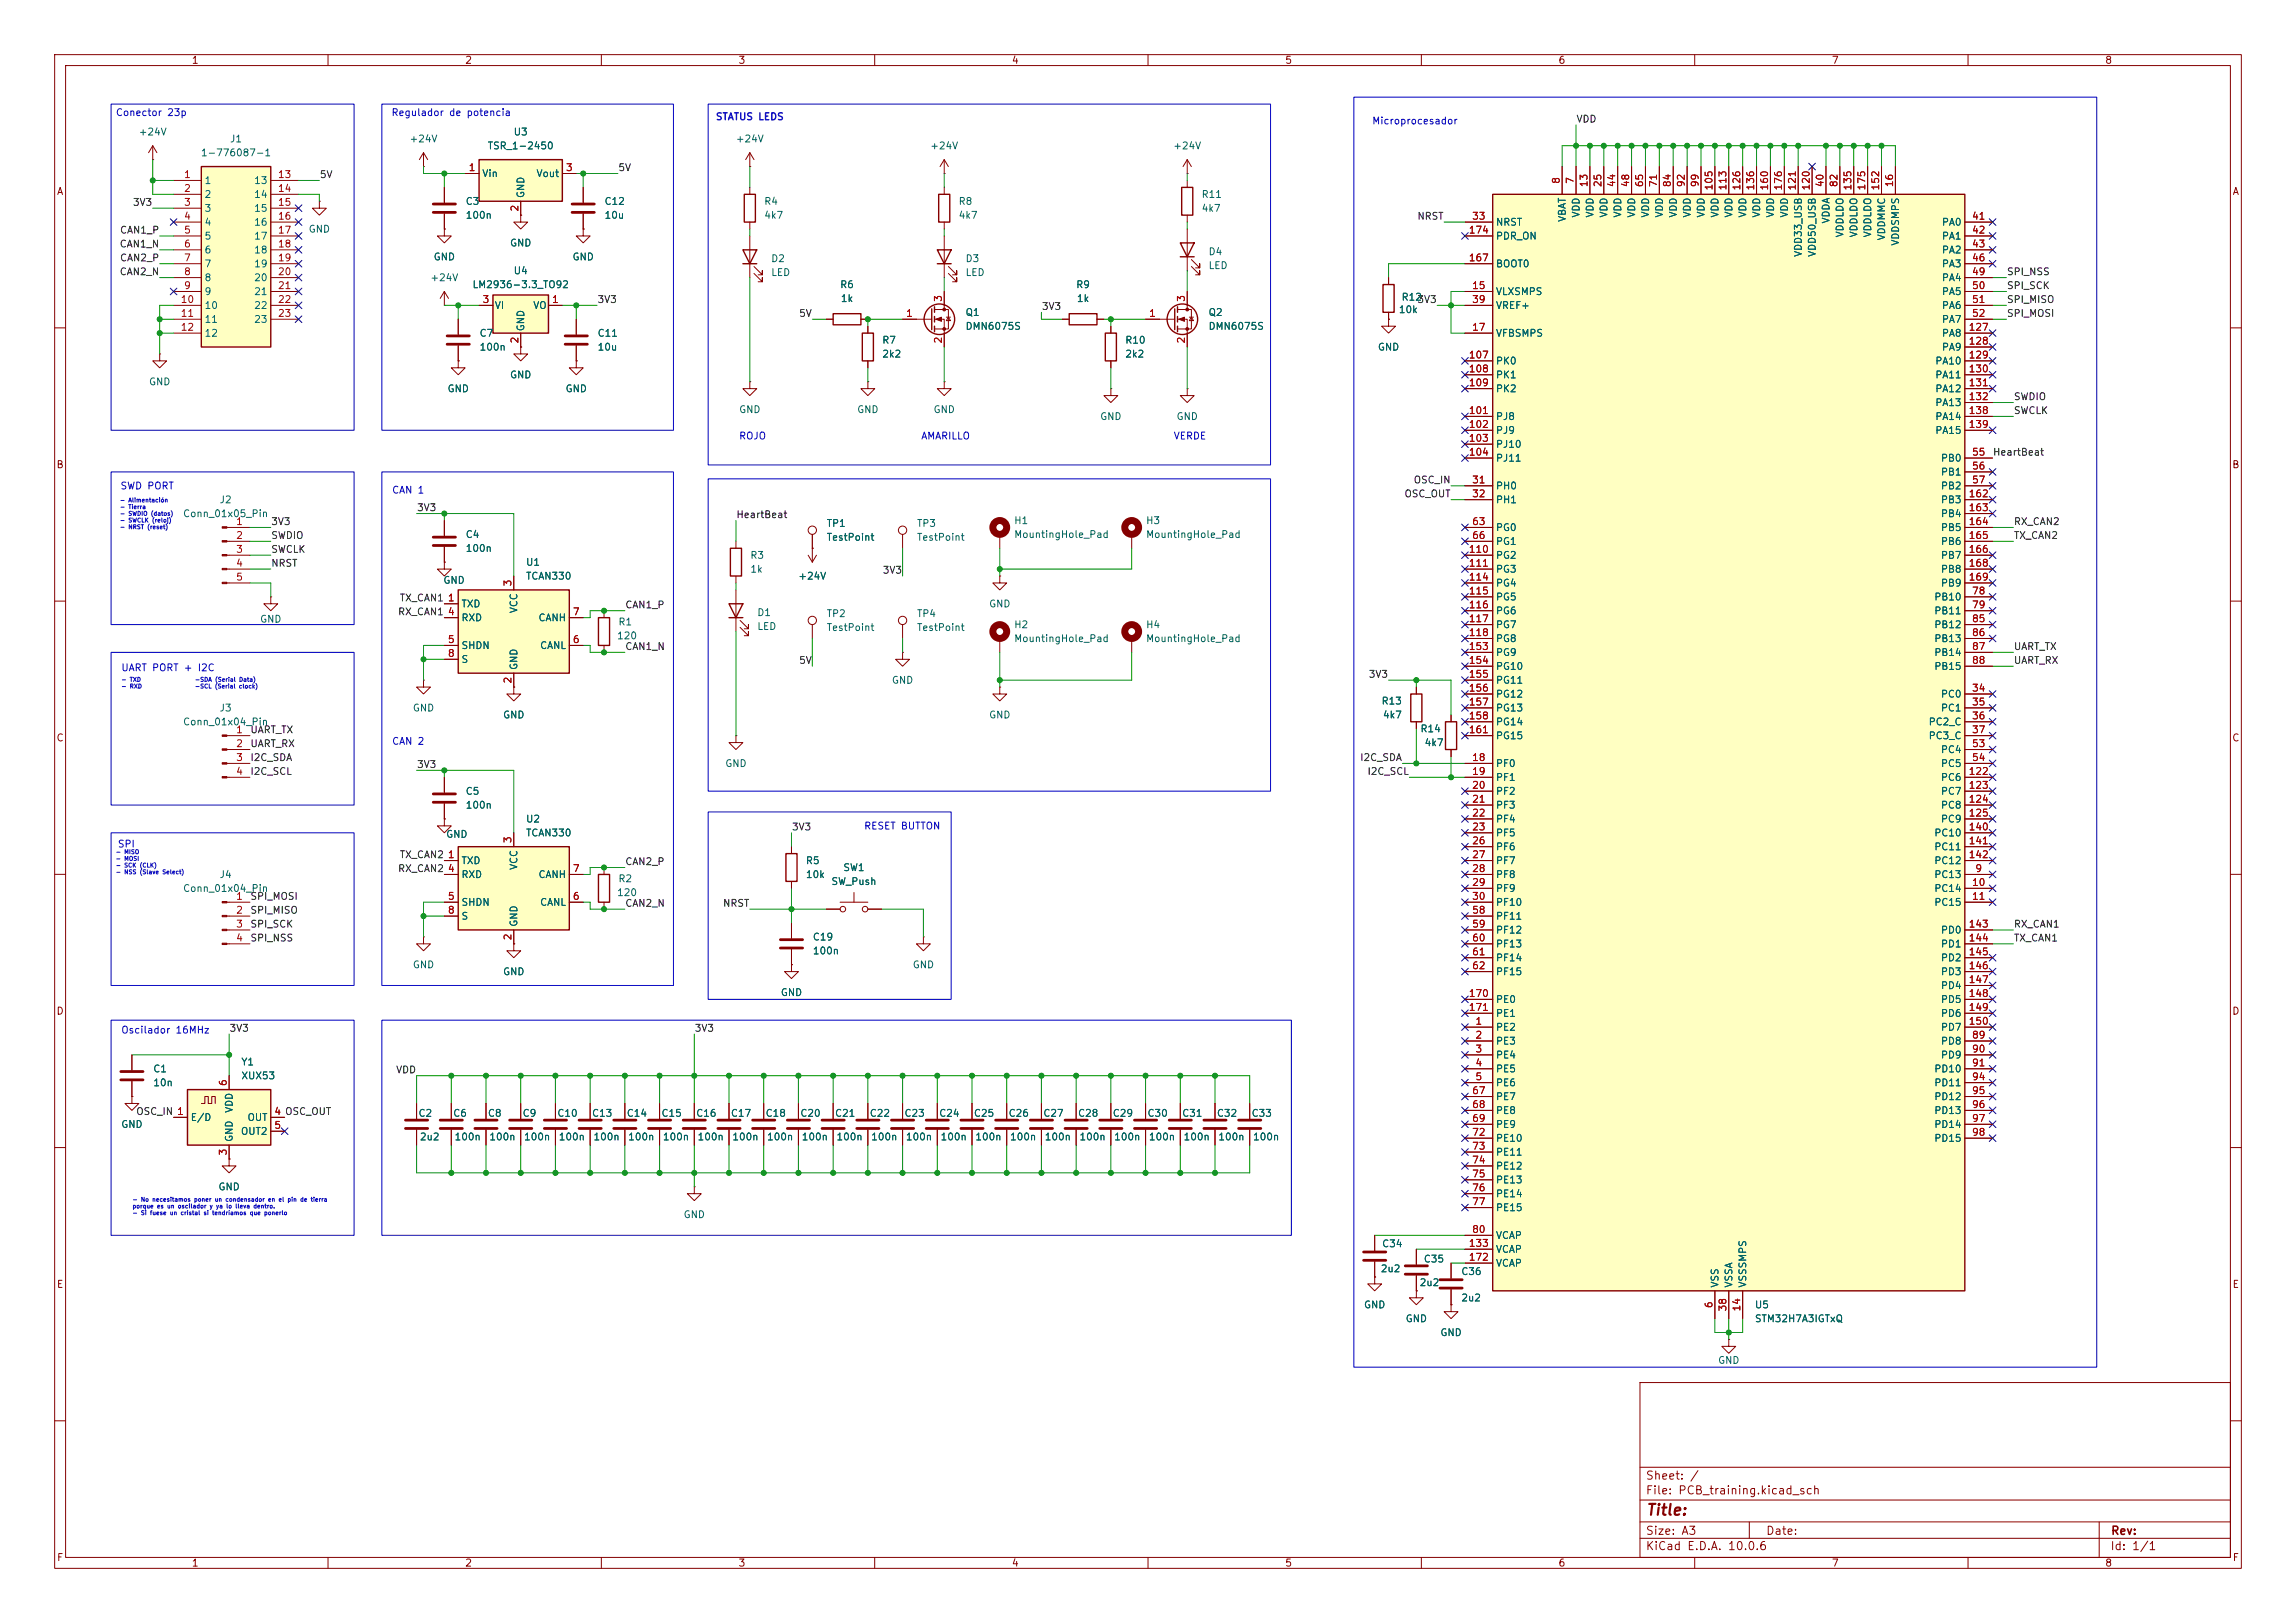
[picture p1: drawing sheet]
<svg xmlns="http://www.w3.org/2000/svg" width="420mm" height="297mm" viewBox="0 0 420 297" stroke-linecap="round" stroke-linejoin="round" font-family="sans-serif">
<defs><g id="words">
<text font-size="2" fill="#840000" x="301" y="277.8">Title:</text>
<g font-size="1.5" fill="#840000">
<text x="300.9" y="273.8">File: PCB_training.kicad_sch</text>
<text x="300.9" y="271.1">Sheet: /</text>
<text x="300.9" y="281.2">Size: A3</text>
<text x="322.9" y="281.2">Date:</text>
<text x="386" y="281.2">Rev:</text>
<text x="300.9" y="284">KiCad E.D.A. 10.0.6</text>
<text x="385.9" y="284">Id: 1/1</text>
</g>
<g font-size="1.3" fill="#840000">
<text x="35" y="12">1</text>
<text x="85" y="12">2</text>
<text x="135" y="12">3</text>
<text x="185" y="12">4</text>
<text x="235" y="12">5</text>
<text x="285" y="12">6</text>
<text x="335" y="12">7</text>
<text x="385" y="12">8</text>
<text x="10.3" y="36">A</text>
<text x="408.3" y="36">A</text>
<text x="10.2" y="86">B</text>
<text x="408.2" y="86">B</text>
<text x="10.2" y="136">C</text>
<text x="408.2" y="136">C</text>
<text x="10.2" y="186">D</text>
<text x="408.2" y="186">D</text>
<text x="10.3" y="236">E</text>
<text x="408.3" y="236">E</text>
<text x="10.3" y="286">F</text>
<text x="35" y="287">1</text>
<text x="85" y="287">2</text>
<text x="135" y="287">3</text>
<text x="185" y="287">4</text>
<text x="235" y="287">5</text>
<text x="285" y="287">6</text>
<text x="335" y="287">7</text>
<text x="385" y="287">8</text>
<text x="408.3" y="286">F</text>
</g>
<g font-size="1.3" fill="#0000c2">
<text x="21.1" y="21.5">Conector 23p</text>
<text x="71.5" y="21.5">Regulador de potencia</text>
<text x="130.8" y="22.3">STATUS LEDS</text>
<text x="250.9" y="23.1">Microprocesador</text>
<text x="135.1" y="80.7">ROJO</text>
<text x="168.4" y="80.7">AMARILLO</text>
<text x="214.6" y="80.7">VERDE</text>
<text x="21.9" y="89.9">SWD PORT</text>
<text x="71.6" y="90.6">CAN 1</text>
<text x="22.1" y="123.1">UART PORT + I2C</text>
<text x="71.6" y="136.6">CAN 2</text>
<text x="21.4" y="155.4">SPI</text>
<text x="158" y="152.1">RESET BUTTON</text>
<text x="22.1" y="189.4">Oscilador 16MHz</text>
</g>
<g font-size="1.3" fill="#0f0f0f">
<text x="288.3" y="22.7">VDD</text>
<text x="58.4" y="32.9">5V</text>
<text x="113" y="31.6">5V</text>
<text x="24.2" y="38">3V3</text>
<text x="259.2" y="40.5">NRST</text>
<text x="21.8" y="45.6">CAN1_N</text>
<text x="21.8" y="43.1">CAN1_P</text>
<text x="21.8" y="50.7">CAN2_N</text>
<text x="21.8" y="48.1">CAN2_P</text>
<text x="367" y="53.2">SPI_SCK</text>
<text x="367" y="50.7">SPI_NSS</text>
<text x="109.2" y="55.8">3V3</text>
<text x="146.1" y="58.3">5V</text>
<text x="190.5" y="57">3V3</text>
<text x="259.2" y="55.8">3V3</text>
<text x="367" y="58.3">SPI_MOSI</text>
<text x="367" y="55.8">SPI_MISO</text>
<text x="368.3" y="73.5">SWDIO</text>
<text x="368.3" y="76.1">SWCLK</text>
<text x="364.5" y="83.7">HeartBeat</text>
<text x="258.5" y="88.8">OSC_IN</text>
<text x="76.2" y="93.9">3V3</text>
<text x="134.6" y="95.1">HeartBeat</text>
<text x="256.8" y="91.3">OSC_OUT</text>
<text x="49.5" y="101.5">SWCLK</text>
<text x="49.5" y="98.9">SWDIO</text>
<text x="49.5" y="96.4">3V3</text>
<text x="368.3" y="98.9">TX_CAN2</text>
<text x="368.3" y="96.4">RX_CAN2</text>
<text x="49.5" y="104">NRST</text>
<text x="161.4" y="105.3">3V3</text>
<text x="72.7" y="112.9">RX_CAN1</text>
<text x="73" y="110.4">TX_CAN1</text>
<text x="114.3" y="111.6">CAN1_P</text>
<text x="114.3" y="119.3">CAN1_N</text>
<text x="368.3" y="119.3">UART_TX</text>
<text x="146.1" y="121.8">5V</text>
<text x="250.3" y="124.3">3V3</text>
<text x="368.3" y="121.8">UART_RX</text>
<text x="45.7" y="137">UART_RX</text>
<text x="45.7" y="134.5">UART_TX</text>
<text x="45.7" y="139.6">I2C_SDA</text>
<text x="45.7" y="142.1">I2C_SCL</text>
<text x="76.2" y="140.8">3V3</text>
<text x="248.7" y="139.6">I2C_SDA</text>
<text x="250" y="142.1">I2C_SCL</text>
<text x="144.8" y="152.3">3V3</text>
<text x="72.7" y="159.9">RX_CAN2</text>
<text x="73" y="157.4">TX_CAN2</text>
<text x="114.3" y="158.6">CAN2_P</text>
<text x="45.7" y="167.5">SPI_MISO</text>
<text x="45.7" y="165">SPI_MOSI</text>
<text x="114.3" y="166.2">CAN2_N</text>
<text x="132.2" y="166.2">NRST</text>
<text x="45.7" y="170.1">SPI_SCK</text>
<text x="45.7" y="172.6">SPI_NSS</text>
<text x="368.3" y="172.6">TX_CAN1</text>
<text x="368.3" y="170.1">RX_CAN1</text>
<text x="41.9" y="189.1">3V3</text>
<text x="127" y="189.1">3V3</text>
<text x="72.3" y="196.7">VDD</text>
<text x="24.8" y="204.3">OSC_IN 1</text>
</g>
<g font-size="1.3" fill="#006464">
<text x="25.3" y="25.1">+24V</text>
<text x="36.6" y="28.9">1-776087-1</text>
<text x="42" y="26.4">J1</text>
<text x="74.8" y="26.4">+24V</text>
<text x="89.1" y="27.6">TSR_1-2450</text>
<text x="93.9" y="25.1">U3</text>
<text x="134.5" y="26.4">+24V</text>
<text x="170.1" y="27.6">+24V</text>
<text x="214.5" y="27.6">+24V</text>
<text x="37.3" y="34">1</text>
<text x="46.4" y="34">13</text>
<text x="88.1" y="32.7">Vin</text>
<text x="98" y="32.7">Vout</text>
<text x="37.3" y="36.5">2</text>
<text x="37.3" y="39.1">3</text>
<text x="37.3" y="41.6">4</text>
<text x="46.4" y="36.5">14</text>
<text x="46.4" y="39.1">15</text>
<text x="46.4" y="41.6">16</text>
<text x="85.1" y="37.8">C3</text>
<text x="85.1" y="40.3">100n</text>
<text x="96.2" y="36.3" transform="rotate(-90 96.2 36.3)">GND</text>
<text x="110.5" y="37.8">C12</text>
<text x="110.5" y="40.3">10u</text>
<text x="139.7" y="37.8">R4</text>
<text x="139.7" y="40.3">4k7</text>
<text x="175.2" y="37.8">R8</text>
<text x="175.2" y="40.3">4k7</text>
<text x="219.7" y="36.5">R11</text>
<text x="219.7" y="39.1">4k7</text>
<text x="273.5" y="41.6">NRST</text>
<text x="286.7" y="40.7" transform="rotate(-90 286.7 40.7)">VBAT</text>
<text x="289.3" y="39.9" transform="rotate(-90 289.3 39.9)">VDD</text>
<text x="291.8" y="39.9" transform="rotate(-90 291.8 39.9)">VDD</text>
<text x="294.3" y="39.9" transform="rotate(-90 294.3 39.9)">VDD</text>
<text x="296.9" y="39.9" transform="rotate(-90 296.9 39.9)">VDD</text>
<text x="299.4" y="39.9" transform="rotate(-90 299.4 39.9)">VDD</text>
<text x="302" y="39.9" transform="rotate(-90 302 39.9)">VDD</text>
<text x="304.5" y="39.9" transform="rotate(-90 304.5 39.9)">VDD</text>
<text x="307" y="39.9" transform="rotate(-90 307 39.9)">VDD</text>
<text x="309.6" y="39.9" transform="rotate(-90 309.6 39.9)">VDD</text>
<text x="312.1" y="39.9" transform="rotate(-90 312.1 39.9)">VDD</text>
<text x="314.7" y="39.9" transform="rotate(-90 314.7 39.9)">VDD</text>
<text x="317.2" y="39.9" transform="rotate(-90 317.2 39.9)">VDD</text>
<text x="319.7" y="39.9" transform="rotate(-90 319.7 39.9)">VDD</text>
<text x="322.3" y="39.9" transform="rotate(-90 322.3 39.9)">VDD</text>
<text x="324.8" y="39.9" transform="rotate(-90 324.8 39.9)">VDD</text>
<text x="327.4" y="39.9" transform="rotate(-90 327.4 39.9)">VDD</text>
<text x="335" y="41" transform="rotate(-90 335 41)">VDDA</text>
<text x="355.1" y="41.6">PA0</text>
<text x="37.3" y="44.1">5</text>
<text x="37.3" y="46.7">6</text>
<text x="46.4" y="44.1">17</text>
<text x="46.4" y="46.7">18</text>
<text x="56.4" y="42.9">GND</text>
<text x="79.2" y="48">GND</text>
<text x="93.2" y="45.4">GND</text>
<text x="104.6" y="48">GND</text>
<text x="221" y="47">D4</text>
<text x="273.5" y="44.1">PDR_ON</text>
<text x="329.9" y="47.1" transform="rotate(-90 329.9 47.1)">VDD33_USB</text>
<text x="332.4" y="47.1" transform="rotate(-90 332.4 47.1)">VDD50_USB</text>
<text x="337.5" y="43.6" transform="rotate(-90 337.5 43.6)">VDDLDO</text>
<text x="340.1" y="43.6" transform="rotate(-90 340.1 43.6)">VDDLDO</text>
<text x="342.6" y="43.6" transform="rotate(-90 342.6 43.6)">VDDLDO</text>
<text x="345.1" y="44.1" transform="rotate(-90 345.1 44.1)">VDDMMC</text>
<text x="347.7" y="45.1" transform="rotate(-90 347.7 45.1)">VDDSMPS</text>
<text x="355.1" y="44.1">PA1</text>
<text x="355.1" y="46.7">PA2</text>
<text x="37.3" y="49.2">7</text>
<text x="37.3" y="51.8">8</text>
<text x="46.4" y="49.2">19</text>
<text x="46.4" y="51.8">20</text>
<text x="78.6" y="51.8">+24V</text>
<text x="86.3" y="53">LM2936-3.3_TO92</text>
<text x="93.9" y="50.5">U4</text>
<text x="141" y="48.3">D2</text>
<text x="141" y="50.8">LED</text>
<text x="153.6" y="53">R6</text>
<text x="176.5" y="48.3">D3</text>
<text x="176.5" y="50.8">LED</text>
<text x="196.8" y="53">R9</text>
<text x="221" y="49.5">LED</text>
<text x="273.5" y="49.2">BOOT0</text>
<text x="355.1" y="49.2">PA3</text>
<text x="355.1" y="51.8">PA4</text>
<text x="37.3" y="54.3">9</text>
<text x="37.3" y="56.8">10</text>
<text x="37.3" y="59.4">11</text>
<text x="46.4" y="54.3">21</text>
<text x="46.4" y="56.8">22</text>
<text x="46.4" y="59.4">23</text>
<text x="90.4" y="56.8">VI</text>
<text x="97.4" y="56.8">VO</text>
<text x="153.7" y="55.6">1k</text>
<text x="176.5" y="58.1">Q1</text>
<text x="196.9" y="55.6">1k</text>
<text x="221" y="58.1">Q2</text>
<text x="255.8" y="57.6">10k</text>
<text x="256.3" y="55.3">R12</text>
<text x="273.5" y="54.3">VLXSMPS</text>
<text x="273.5" y="56.8">VREF+</text>
<text x="355.1" y="54.3">PA5</text>
<text x="355.1" y="56.8">PA6</text>
<text x="355.1" y="59.4">PA7</text>
<text x="37.3" y="61.9">12</text>
<text x="87.6" y="61.9">C7</text>
<text x="87.6" y="64.5">100n</text>
<text x="96.2" y="60.7" transform="rotate(-90 96.2 60.7)">GND</text>
<text x="109.2" y="61.9">C11</text>
<text x="109.2" y="64.5">10u</text>
<text x="161.3" y="63.2">R7</text>
<text x="161.3" y="65.7">2k2</text>
<text x="176.5" y="60.7">DMN6075S</text>
<text x="205.7" y="63.2">R10</text>
<text x="205.7" y="65.7">2k2</text>
<text x="221" y="60.7">DMN6075S</text>
<text x="251.9" y="64.5">GND</text>
<text x="273.5" y="61.9">VFBSMPS</text>
<text x="355.1" y="61.9">PA8</text>
<text x="355.1" y="64.5">PA9</text>
<text x="27.1" y="70.8">GND</text>
<text x="93.2" y="69.5">GND</text>
<text x="273.5" y="67">PK0</text>
<text x="273.5" y="69.5">PK1</text>
<text x="353.9" y="67">PA10</text>
<text x="353.9" y="69.5">PA11</text>
<text x="81.8" y="72.1">GND</text>
<text x="103.3" y="72.1">GND</text>
<text x="135.1" y="75.9">GND</text>
<text x="156.7" y="75.9">GND</text>
<text x="170.7" y="75.9">GND</text>
<text x="201.1" y="77.2">GND</text>
<text x="215.1" y="77.2">GND</text>
<text x="273.5" y="77.2">PJ8</text>
<text x="273.5" y="72.1">PK2</text>
<text x="353.9" y="72.1">PA12</text>
<text x="353.9" y="74.6">PA13</text>
<text x="353.9" y="77.2">PA14</text>
<text x="273.5" y="79.7">PJ9</text>
<text x="273.5" y="82.2">PJ10</text>
<text x="353.9" y="79.7">PA15</text>
<text x="273.5" y="89.9">PH0</text>
<text x="273.5" y="84.8">PJ11</text>
<text x="354.9" y="84.8">PB0</text>
<text x="354.9" y="87.3">PB1</text>
<text x="354.9" y="89.9">PB2</text>
<text x="33.4" y="94.9">Conn_01x05_Pin</text>
<text x="40.1" y="92.4">J2</text>
<text x="273.5" y="92.4">PH1</text>
<text x="354.9" y="92.4">PB3</text>
<text x="354.9" y="94.9">PB4</text>
<text x="85.1" y="98.8">C4</text>
<text x="85.1" y="101.3">100n</text>
<text x="151.1" y="96.7">TP1</text>
<text x="151.1" y="99.3">TestPoint</text>
<text x="167.6" y="96.7">TP3</text>
<text x="167.6" y="99.3">TestPoint</text>
<text x="185.4" y="96.2">H1</text>
<text x="185.4" y="98.8">MountingHole_Pad</text>
<text x="209.5" y="96.2">H3</text>
<text x="209.5" y="98.8">MountingHole_Pad</text>
<text x="273.5" y="97.5">PG0</text>
<text x="273.5" y="100">PG1</text>
<text x="354.9" y="97.5">PB5</text>
<text x="354.9" y="100">PB6</text>
<text x="81" y="107.1">GND</text>
<text x="96.1" y="103.8">U1</text>
<text x="96.1" y="106.4">TCAN330</text>
<text x="137.1" y="102.6">R3</text>
<text x="137.1" y="105.1">1k</text>
<text x="145.9" y="106.4">+24V</text>
<text x="273.5" y="102.6">PG2</text>
<text x="273.5" y="105.1">PG3</text>
<text x="273.5" y="107.6">PG4</text>
<text x="354.9" y="102.6">PB7</text>
<text x="354.9" y="105.1">PB8</text>
<text x="354.9" y="107.6">PB9</text>
<text x="84.3" y="111.5">TXD</text>
<text x="84.3" y="114">RXD</text>
<text x="94.9" y="112.3" transform="rotate(-90 94.9 112.3)">VCC</text>
<text x="98.4" y="114">CANH</text>
<text x="138.4" y="113">D1</text>
<text x="151.1" y="113.2">TP2</text>
<text x="167.6" y="113.2">TP4</text>
<text x="180.8" y="111.5">GND</text>
<text x="273.5" y="110.2">PG5</text>
<text x="273.5" y="112.7">PG6</text>
<text x="353.7" y="110.2">PB10</text>
<text x="353.7" y="112.7">PB11</text>
<text x="47.5" y="114.2">GND</text>
<text x="84.3" y="119.1">SHDN</text>
<text x="98.7" y="119.1">CANL</text>
<text x="112.8" y="117.3">120</text>
<text x="113" y="114.8">R1</text>
<text x="138.4" y="115.6">LED</text>
<text x="151.1" y="115.8">TestPoint</text>
<text x="167.6" y="115.8">TestPoint</text>
<text x="185.4" y="115.3">H2</text>
<text x="185.4" y="117.8">MountingHole_Pad</text>
<text x="209.5" y="115.3">H4</text>
<text x="209.5" y="117.8">MountingHole_Pad</text>
<text x="273.5" y="115.3">PG7</text>
<text x="273.5" y="117.8">PG8</text>
<text x="353.7" y="115.3">PB12</text>
<text x="353.7" y="117.8">PB13</text>
<text x="84.3" y="121.6">S</text>
<text x="94.9" y="122.7" transform="rotate(-90 94.9 122.7)">GND</text>
<text x="163" y="125.4">GND</text>
<text x="273.5" y="120.3">PG9</text>
<text x="273.5" y="122.9">PG10</text>
<text x="273.5" y="125.4">PG11</text>
<text x="353.7" y="120.3">PB14</text>
<text x="353.7" y="122.9">PB15</text>
<text x="40.1" y="130.5">J3</text>
<text x="75.4" y="130.5">GND</text>
<text x="91.9" y="131.8">GND</text>
<text x="180.8" y="131.8">GND</text>
<text x="252.6" y="129.2">R13</text>
<text x="252.9" y="131.8">4k7</text>
<text x="273.5" y="128">PG12</text>
<text x="273.5" y="130.5">PG13</text>
<text x="354.9" y="128">PC0</text>
<text x="354.9" y="130.5">PC1</text>
<text x="33.4" y="133">Conn_01x04_Pin</text>
<text x="259.7" y="134.3">R14</text>
<text x="260.5" y="136.9">4k7</text>
<text x="273.5" y="133">PG14</text>
<text x="273.5" y="135.6">PG15</text>
<text x="352.7" y="133">PC2_C</text>
<text x="352.7" y="135.6">PC3_C</text>
<text x="132.6" y="140.7">GND</text>
<text x="273.5" y="140.7">PF0</text>
<text x="273.5" y="143.2">PF1</text>
<text x="354.9" y="138.1">PC4</text>
<text x="354.9" y="140.7">PC5</text>
<text x="354.9" y="143.2">PC6</text>
<text x="85.1" y="145.7">C5</text>
<text x="85.1" y="148.3">100n</text>
<text x="273.5" y="145.7">PF2</text>
<text x="273.5" y="148.3">PF3</text>
<text x="354.9" y="145.7">PC7</text>
<text x="354.9" y="148.3">PC8</text>
<text x="81.5" y="153.6">GND</text>
<text x="96.1" y="150.8">U2</text>
<text x="96.1" y="153.4">TCAN330</text>
<text x="273.5" y="150.8">PF4</text>
<text x="273.5" y="153.4">PF5</text>
<text x="273.5" y="155.9">PF6</text>
<text x="353.7" y="153.4">PC10</text>
<text x="353.7" y="155.9">PC11</text>
<text x="354.9" y="150.8">PC9</text>
<text x="40.1" y="161">J4</text>
<text x="84.3" y="158.4">TXD</text>
<text x="84.3" y="161">RXD</text>
<text x="94.9" y="159.3" transform="rotate(-90 94.9 159.3)">VCC</text>
<text x="98.4" y="161">CANH</text>
<text x="113" y="161.7">R2</text>
<text x="147.3" y="158.4">R5</text>
<text x="147.3" y="161">10k</text>
<text x="154.1" y="159.7">SW1</text>
<text x="273.5" y="158.4">PF7</text>
<text x="273.5" y="161">PF8</text>
<text x="353.7" y="161">PC13</text>
<text x="353.7" y="158.4">PC12</text>
<text x="33.4" y="163.5">Conn_01x04_Pin</text>
<text x="84.3" y="166.1">SHDN</text>
<text x="98.7" y="166.1">CANL</text>
<text x="112.8" y="164.3">120</text>
<text x="152" y="162.3">SW_Push</text>
<text x="273.5" y="163.5">PF9</text>
<text x="273.5" y="166.1">PF10</text>
<text x="353.7" y="163.5">PC14</text>
<text x="353.7" y="166.1">PC15</text>
<text x="84.3" y="168.6">S</text>
<text x="94.9" y="169.7" transform="rotate(-90 94.9 169.7)">GND</text>
<text x="148.6" y="172.4">C19</text>
<text x="273.5" y="168.6">PF11</text>
<text x="273.5" y="171.1">PF12</text>
<text x="273.5" y="173.7">PF13</text>
<text x="354.9" y="171.1">PD0</text>
<text x="354.9" y="173.7">PD1</text>
<text x="75.4" y="177.5">GND</text>
<text x="91.9" y="178.8">GND</text>
<text x="148.6" y="175">100n</text>
<text x="166.8" y="177.5">GND</text>
<text x="273.5" y="176.2">PF14</text>
<text x="273.5" y="178.8">PF15</text>
<text x="354.9" y="176.2">PD2</text>
<text x="354.9" y="178.8">PD3</text>
<text x="142.7" y="182.6">GND</text>
<text x="273.5" y="183.8">PE0</text>
<text x="354.9" y="181.3">PD4</text>
<text x="354.9" y="183.8">PD5</text>
<text x="273.5" y="188.9">PE2</text>
<text x="273.5" y="191.5">PE3</text>
<text x="273.5" y="186.4">PE1</text>
<text x="354.9" y="191.5">PD8</text>
<text x="354.9" y="186.4">PD6</text>
<text x="354.9" y="188.9">PD7</text>
<text x="27.9" y="196.5">C1</text>
<text x="44" y="195.3">Y1</text>
<text x="44" y="197.8">XUX53</text>
<text x="273.5" y="194">PE4</text>
<text x="273.5" y="196.5">PE5</text>
<text x="353.7" y="196.5">PD10</text>
<text x="354.9" y="194">PD9</text>
<text x="27.9" y="199.1">10n</text>
<text x="42.9" y="203.8" transform="rotate(-90 42.9 203.8)">VDD</text>
<text x="273.5" y="199.1">PE6</text>
<text x="273.5" y="201.6">PE7</text>
<text x="353.7" y="199.1">PD11</text>
<text x="353.7" y="201.6">PD12</text>
<text x="22.1" y="206.7">GND</text>
<text x="34.8" y="205.4">E/D</text>
<text x="42.9" y="209.1" transform="rotate(-90 42.9 209.1)">GND</text>
<text x="44" y="208">OUT2</text>
<text x="45.2" y="205.4">OUT</text>
<text x="76.4" y="204.7">C2</text>
<text x="76.7" y="209">2u2</text>
<text x="82.8" y="204.7">C6</text>
<text x="83" y="209">100n</text>
<text x="89.1" y="204.7">C8</text>
<text x="89.4" y="209">100n</text>
<text x="95.5" y="204.7">C9</text>
<text x="95.7" y="209">100n</text>
<text x="101.8" y="204.7">C10</text>
<text x="102.1" y="209">100n</text>
<text x="108.2" y="204.7">C13</text>
<text x="108.4" y="209">100n</text>
<text x="114.5" y="204.7">C14</text>
<text x="114.8" y="209">100n</text>
<text x="120.9" y="204.7">C15</text>
<text x="121.1" y="209">100n</text>
<text x="127.2" y="204.7">C16</text>
<text x="127.5" y="209">100n</text>
<text x="133.6" y="204.7">C17</text>
<text x="133.8" y="209">100n</text>
<text x="139.9" y="204.7">C18</text>
<text x="140.2" y="209">100n</text>
<text x="146.3" y="204.7">C20</text>
<text x="146.5" y="209">100n</text>
<text x="152.6" y="204.7">C21</text>
<text x="152.9" y="209">100n</text>
<text x="159" y="204.7">C22</text>
<text x="159.2" y="209">100n</text>
<text x="165.3" y="204.7">C23</text>
<text x="165.6" y="209">100n</text>
<text x="171.7" y="204.7">C24</text>
<text x="171.9" y="209">100n</text>
<text x="178" y="204.7">C25</text>
<text x="178.3" y="209">100n</text>
<text x="184.4" y="204.7">C26</text>
<text x="184.6" y="209">100n</text>
<text x="190.7" y="204.7">C27</text>
<text x="191" y="209">100n</text>
<text x="197.1" y="204.7">C28</text>
<text x="197.3" y="209">100n</text>
<text x="203.4" y="204.7">C29</text>
<text x="203.7" y="209">100n</text>
<text x="209.8" y="204.7">C30</text>
<text x="210" y="209">100n</text>
<text x="216.1" y="204.7">C31</text>
<text x="216.4" y="209">100n</text>
<text x="222.5" y="204.7">C32</text>
<text x="222.7" y="209">100n</text>
<text x="228.8" y="204.7">C33</text>
<text x="229.1" y="209">100n</text>
<text x="273.5" y="204.2">PE8</text>
<text x="273.5" y="206.7">PE9</text>
<text x="273.5" y="209.2">PE10</text>
<text x="353.7" y="204.2">PD13</text>
<text x="353.7" y="206.7">PD14</text>
<text x="353.7" y="209.2">PD15</text>
<text x="273.5" y="211.8">PE11</text>
<text x="273.5" y="214.3">PE12</text>
<text x="39.8" y="218.1">GND</text>
<text x="273.5" y="216.9">PE13</text>
<text x="273.5" y="219.4">PE14</text>
<text x="273.5" y="221.9">PE15</text>
<text x="124.9" y="223.2">GND</text>
<text x="273.5" y="227">VCAP</text>
<text x="252.5" y="233.1">2u2</text>
<text x="252.7" y="228.5">C34</text>
<text x="260.3" y="231.3">C35</text>
<text x="267.2" y="233.6">C36</text>
<text x="273.5" y="229.6">VCAP</text>
<text x="273.5" y="232.1">VCAP</text>
<text x="249.4" y="239.7">GND</text>
<text x="259.6" y="235.7">2u2</text>
<text x="267.2" y="238.5">2u2</text>
<text x="314.7" y="235.7" transform="rotate(-90 314.7 235.7)">VSS</text>
<text x="317.2" y="235.7" transform="rotate(-90 317.2 235.7)">VSSA</text>
<text x="319.7" y="235.7" transform="rotate(-90 319.7 235.7)">VSSSMPS</text>
<text x="320.9" y="239.7">U5</text>
<text x="257" y="242.3">GND</text>
<text x="263.4" y="244.8">GND</text>
<text x="320.9" y="242.3">STM32H7A3IGTxQ</text>
<text x="314.2" y="249.9">GND</text>
</g>
<g font-size="1.3" fill="#a90000">
<text x="33.6" y="32.9">1</text>
<text x="33.6" y="35.4">2</text>
<text x="50.7" y="32.9">13</text>
<text x="50.7" y="35.4">14</text>
<text x="85.6" y="31.6">1</text>
<text x="103.4" y="31.6">3</text>
<text x="285.6" y="33.8" transform="rotate(-90 285.6 33.8)">8</text>
<text x="288.2" y="33.8" transform="rotate(-90 288.2 33.8)">7</text>
<text x="290.7" y="34.4" transform="rotate(-90 290.7 34.4)">13</text>
<text x="293.2" y="34.4" transform="rotate(-90 293.2 34.4)">25</text>
<text x="295.8" y="34.4" transform="rotate(-90 295.8 34.4)">44</text>
<text x="298.3" y="34.4" transform="rotate(-90 298.3 34.4)">48</text>
<text x="300.9" y="34.4" transform="rotate(-90 300.9 34.4)">65</text>
<text x="303.4" y="34.4" transform="rotate(-90 303.4 34.4)">71</text>
<text x="305.9" y="34.4" transform="rotate(-90 305.9 34.4)">84</text>
<text x="308.5" y="34.4" transform="rotate(-90 308.5 34.4)">92</text>
<text x="311" y="34.4" transform="rotate(-90 311 34.4)">99</text>
<text x="313.6" y="35" transform="rotate(-90 313.6 35)">105</text>
<text x="316.1" y="35" transform="rotate(-90 316.1 35)">113</text>
<text x="318.6" y="35" transform="rotate(-90 318.6 35)">126</text>
<text x="321.2" y="35" transform="rotate(-90 321.2 35)">136</text>
<text x="323.7" y="35" transform="rotate(-90 323.7 35)">160</text>
<text x="326.3" y="35" transform="rotate(-90 326.3 35)">176</text>
<text x="328.8" y="35" transform="rotate(-90 328.8 35)">121</text>
<text x="331.3" y="35" transform="rotate(-90 331.3 35)">120</text>
<text x="333.9" y="34.4" transform="rotate(-90 333.9 34.4)">40</text>
<text x="336.4" y="34.4" transform="rotate(-90 336.4 34.4)">82</text>
<text x="339" y="35" transform="rotate(-90 339 35)">135</text>
<text x="341.5" y="35" transform="rotate(-90 341.5 35)">175</text>
<text x="344" y="35" transform="rotate(-90 344 35)">152</text>
<text x="346.6" y="34.4" transform="rotate(-90 346.6 34.4)">16</text>
<text x="33.6" y="38">3</text>
<text x="33.6" y="40.5">4</text>
<text x="50.7" y="38">15</text>
<text x="50.7" y="40.5">16</text>
<text x="95.1" y="38.8" transform="rotate(-90 95.1 38.8)">2</text>
<text x="269.2" y="40.5">33</text>
<text x="360.6" y="40.5">41</text>
<text x="33.6" y="43">5</text>
<text x="33.6" y="45.6">6</text>
<text x="50.7" y="43">17</text>
<text x="50.7" y="45.6">18</text>
<text x="268.6" y="43">174</text>
<text x="360.6" y="43">42</text>
<text x="360.6" y="45.6">43</text>
<text x="33.6" y="48.1">7</text>
<text x="33.6" y="50.7">8</text>
<text x="33.6" y="53.2">9</text>
<text x="50.7" y="48.1">19</text>
<text x="50.7" y="50.7">20</text>
<text x="50.7" y="53.2">21</text>
<text x="268.6" y="48.1">167</text>
<text x="269.2" y="53.2">15</text>
<text x="360.6" y="48.1">46</text>
<text x="360.6" y="50.7">49</text>
<text x="360.6" y="53.2">50</text>
<text x="33" y="55.7">10</text>
<text x="33" y="58.3">11</text>
<text x="50.7" y="55.7">22</text>
<text x="50.7" y="58.3">23</text>
<text x="88.2" y="55.7">3</text>
<text x="100.9" y="55.7">1</text>
<text x="165.6" y="58.3">1</text>
<text x="172.6" y="55.3" transform="rotate(-90 172.6 55.3)">3</text>
<text x="210.1" y="58.3">1</text>
<text x="217" y="55.3" transform="rotate(-90 217 55.3)">3</text>
<text x="269.2" y="55.7">39</text>
<text x="360.6" y="55.7">51</text>
<text x="360.6" y="58.3">52</text>
<text x="33" y="60.8">12</text>
<text x="95.1" y="63" transform="rotate(-90 95.1 63)">2</text>
<text x="172.6" y="63" transform="rotate(-90 172.6 63)">2</text>
<text x="217" y="63" transform="rotate(-90 217 63)">2</text>
<text x="268.6" y="65.9">107</text>
<text x="269.2" y="60.8">17</text>
<text x="360" y="60.8">127</text>
<text x="360" y="63.4">128</text>
<text x="360" y="65.9">129</text>
<text x="268.6" y="68.4">108</text>
<text x="268.6" y="71">109</text>
<text x="360" y="68.4">130</text>
<text x="360" y="71">131</text>
<text x="268.6" y="76.1">101</text>
<text x="360" y="73.5">132</text>
<text x="360" y="76.1">138</text>
<text x="268.6" y="78.6">102</text>
<text x="268.6" y="81.1">103</text>
<text x="268.6" y="83.7">104</text>
<text x="360" y="78.6">139</text>
<text x="360.6" y="83.7">55</text>
<text x="269.2" y="88.8">31</text>
<text x="360.6" y="86.2">56</text>
<text x="360.6" y="88.8">57</text>
<text x="269.2" y="91.3">32</text>
<text x="360" y="91.3">162</text>
<text x="360" y="93.8">163</text>
<text x="43.1" y="96.4">1</text>
<text x="43.1" y="98.9">2</text>
<text x="43.1" y="101.5">3</text>
<text x="268.6" y="101.5">110</text>
<text x="269.2" y="96.4">63</text>
<text x="269.2" y="98.9">66</text>
<text x="360" y="96.4">164</text>
<text x="360" y="98.9">165</text>
<text x="360" y="101.5">166</text>
<text x="43.1" y="104">4</text>
<text x="43.1" y="106.5">5</text>
<text x="93.8" y="107.4" transform="rotate(-90 93.8 107.4)">3</text>
<text x="268.6" y="104">111</text>
<text x="268.6" y="106.5">114</text>
<text x="360" y="104">168</text>
<text x="360" y="106.5">169</text>
<text x="81.8" y="110.4">1</text>
<text x="81.8" y="112.9">4</text>
<text x="104.7" y="112.9">7</text>
<text x="268.6" y="109.1">115</text>
<text x="268.6" y="111.6">116</text>
<text x="360.6" y="109.1">78</text>
<text x="360.6" y="111.6">79</text>
<text x="81.8" y="118">5</text>
<text x="104.7" y="118">6</text>
<text x="268.6" y="114.2">117</text>
<text x="268.6" y="116.7">118</text>
<text x="268.6" y="119.2">153</text>
<text x="360.6" y="114.2">85</text>
<text x="360.6" y="116.7">86</text>
<text x="360.6" y="119.2">87</text>
<text x="81.8" y="120.5">8</text>
<text x="93.8" y="125.2" transform="rotate(-90 93.8 125.2)">2</text>
<text x="268.6" y="121.8">154</text>
<text x="268.6" y="124.3">155</text>
<text x="360.6" y="121.8">88</text>
<text x="268.6" y="126.9">156</text>
<text x="268.6" y="129.4">157</text>
<text x="268.6" y="131.9">158</text>
<text x="360.6" y="126.9">34</text>
<text x="360.6" y="129.4">35</text>
<text x="360.6" y="131.9">36</text>
<text x="43.1" y="134.5">1</text>
<text x="43.1" y="137">2</text>
<text x="268.6" y="134.5">161</text>
<text x="360.6" y="134.5">37</text>
<text x="360.6" y="137">53</text>
<text x="43.1" y="139.6">3</text>
<text x="43.1" y="142.1">4</text>
<text x="269.2" y="139.6">18</text>
<text x="269.2" y="142.1">19</text>
<text x="360" y="142.1">122</text>
<text x="360.6" y="139.6">54</text>
<text x="269.2" y="144.6">20</text>
<text x="269.2" y="147.2">21</text>
<text x="269.2" y="149.7">22</text>
<text x="360" y="144.6">123</text>
<text x="360" y="147.2">124</text>
<text x="360" y="149.7">125</text>
<text x="93.8" y="154.4" transform="rotate(-90 93.8 154.4)">3</text>
<text x="269.2" y="152.3">23</text>
<text x="269.2" y="154.8">26</text>
<text x="360" y="152.3">140</text>
<text x="360" y="154.8">141</text>
<text x="81.8" y="157.3">1</text>
<text x="81.8" y="159.9">4</text>
<text x="104.7" y="159.9">7</text>
<text x="269.2" y="157.3">27</text>
<text x="269.2" y="159.9">28</text>
<text x="360" y="157.3">142</text>
<text x="361.2" y="159.9">9</text>
<text x="43.1" y="165">1</text>
<text x="43.1" y="167.5">2</text>
<text x="81.8" y="165">5</text>
<text x="81.8" y="167.5">8</text>
<text x="104.7" y="165">6</text>
<text x="269.2" y="162.4">29</text>
<text x="269.2" y="165">30</text>
<text x="269.2" y="167.5">58</text>
<text x="360.6" y="162.4">10</text>
<text x="360.6" y="165">11</text>
<text x="43.1" y="170">3</text>
<text x="43.1" y="172.6">4</text>
<text x="93.8" y="172.2" transform="rotate(-90 93.8 172.2)">2</text>
<text x="269.2" y="170">59</text>
<text x="269.2" y="172.6">60</text>
<text x="360" y="170">143</text>
<text x="360" y="172.6">144</text>
<text x="269.2" y="175.1">61</text>
<text x="269.2" y="177.7">62</text>
<text x="360" y="175.1">145</text>
<text x="360" y="177.7">146</text>
<text x="268.6" y="182.7">170</text>
<text x="268.6" y="185.3">171</text>
<text x="360" y="180.2">147</text>
<text x="360" y="182.7">148</text>
<text x="360" y="185.3">149</text>
<text x="269.8" y="187.8">1</text>
<text x="269.8" y="190.4">2</text>
<text x="360" y="187.8">150</text>
<text x="360.6" y="190.4">89</text>
<text x="269.8" y="192.9">3</text>
<text x="269.8" y="195.4">4</text>
<text x="269.8" y="198">5</text>
<text x="360.6" y="192.9">90</text>
<text x="360.6" y="195.4">91</text>
<text x="360.6" y="198">94</text>
<text x="41.8" y="198.9" transform="rotate(-90 41.8 198.9)">6</text>
<text x="269.2" y="200.5">67</text>
<text x="269.2" y="203.1">68</text>
<text x="360.6" y="200.5">95</text>
<text x="360.6" y="203.1">96</text>
<text x="32.3" y="204.3">1</text>
<text x="50.1" y="204.3">4 OSC_OUT</text>
<text x="50.1" y="206.9">5</text>
<text x="50.1" y="204.3">4</text>
<text x="269.2" y="205.6">69</text>
<text x="269.2" y="208.1">72</text>
<text x="360.6" y="205.6">97</text>
<text x="360.6" y="208.1">98</text>
<text x="41.8" y="211.6" transform="rotate(-90 41.8 211.6)">3</text>
<text x="269.2" y="210.7">73</text>
<text x="269.2" y="213.2">74</text>
<text x="269.2" y="215.8">75</text>
<text x="269.2" y="218.3">76</text>
<text x="269.2" y="220.8">77</text>
<text x="269.2" y="225.9">80</text>
<text x="268.6" y="228.5">133</text>
<text x="268.6" y="231">172</text>
<text x="313.6" y="239.5" transform="rotate(-90 313.6 239.5)">6</text>
<text x="316.1" y="240.1" transform="rotate(-90 316.1 240.1)">38</text>
<text x="318.6" y="240.1" transform="rotate(-90 318.6 240.1)">14</text>
</g>
<g font-size=".8" fill="#0000c2">
<text x="21.9" y="92.1">- Alimentación</text>
<text x="21.9" y="93.3">- Tierra</text>
<text x="21.9" y="94.6">- SWDIO (datos)</text>
<text x="21.9" y="95.8">- SWCLK (reloj)</text>
<text x="21.9" y="97">- NRST (reset)</text>
<text x="22.1" y="124.9">- TXD</text>
<text x="35.6" y="124.9">-SDA (Serial Data)</text>
<text x="22.1" y="126.2">- RXD</text>
<text x="35.6" y="126.2">-SCL</text>
<text x="43.6" y="126.2">clock)</text>
<text x="21.1" y="156.5">- MISO</text>
<text x="21.1" y="157.7">- MOSI</text>
<text x="21.1" y="158.9">- SCK (CLK)</text>
<text x="21.1" y="160.2">- NSS (Slave Select)</text>
<text x="24.2" y="220.1">- No necesitamos poner un condensador en el pin de tierra</text>
<text x="24.2" y="221.3">porque es un oscilador y ya lo lleva dentro.</text>
<text x="24.2" y="222.5">- Si fuese un cristal si tendríamos que ponerlo</text>
</g>
</g></defs>
<g fill="none" stroke="#840000" stroke-width=".18">
<path d="M10 10h400v277h-400zM12 12h396v273h-396zM60 10v2M110 10v2M160 10v2M210 10v2M260 10v2M310 10v2M360 10v2M10 60h2M408 60h2M10 110h2"/>
<path d="M408 110h2M10 160h2M408 160h2M10 210h2M408 210h2M300 253h108v32h-108zM10 260h2M300 278.5h108M300 274.5h108M300 268.5h108M320 278.5v3M384 278.5v6.5"/>
<path d="M408 260h2M60 285v2M110 285v2M160 285v2M210 285v2M260 285v2M300 281.5h108M310 285v2M360 285v2"/>
</g>
<path d="M34.3 199.4h15.2v10.2h-15.2z" fill="#ffffc2"/>
<path d="M109.5 113h2v5.1h-2zM143.8 156.2h2v5.1h-2zM109.5 160h2v5.1h-2zM34.3 199.4h15.2v10.2h-15.2z" fill="none" stroke="#840000" stroke-width=".25"/>
<g fill="none" stroke="#840000" stroke-width=".18">
<path d="M49.5 109.2v1.3h1.3l-1.3 1.3-1.2-1.3h1.2M49.5 109.2h.1M110.5 111.8v1.2M110.5 118.1v1.3M110.5 158.8v1.2M144.8 154.9v1.3M41.5 165.1h4.2M41.5 167.6h4.2M41.5 170.2h4.2M41.5 172.7h4.2M110.5 165.1v1.3M144.8 176.5v1.3h1.2l-1.2 1.3-1.3-1.3h1.3"/>
<path d="M144.8 176.5h.1M144.8 161.3v1.3M144.8 168.9v2.8M144.8 173.7v2.8M24.1 193v2.8M24.1 197.9v2.8M41.9 196.9v2.5M24.1 200.7v1.2h1.3l-1.3 1.3-1.2-1.3h1.2M24.1 200.7h.1M31.7 204.5h2.6M36.8 201.9h.7v-1.2h.6v1.2h.6v-1.2h.7v1.2M41.9 209.6v2.5"/>
<path d="M49.5 204.5h2.6M49.5 207h2.6M76.2 201.9v2.8M76.2 206.8v2.8M82.5 201.9v2.8M82.5 206.8v2.8M101.6 201.9v2.8M101.6 206.8v2.8M127 217.2v1.2h1.3l-1.3 1.3-1.3-1.3h1.3M127 217.2h.1M133.3 201.9v2.8M133.3 206.8v2.8"/>
<path d="M152.4 201.9v2.8M152.4 206.8v2.8M177.8 201.9v2.8M177.8 206.8v2.8M190.5 201.9v2.8M190.5 206.8v2.8M196.8 201.9v2.8M196.8 206.8v2.8M203.2 201.9v2.8M203.2 206.8v2.8M228.6 201.9v2.8M228.6 206.8v2.8"/>
</g>
<g fill="none" stroke="#840000" stroke-width=".51">
<path d="M142.7 172h4.1M142.7 173.5h4.1M22.1 196.1h4.1M22.1 197.6h4.1M74.2 205h4M74.2 206.5h4M80.5 205h4.1M80.5 206.5h4.1M99.6 205h4M99.6 206.5h4M131.3 205h4.1M131.3 206.5h4.1"/>
<path d="M150.4 205h4M150.4 206.5h4M175.8 205h4M175.8 206.5h4M188.5 205h4M188.5 206.5h4M194.8 205h4.1M194.8 206.5h4.1M201.2 205h4M201.2 206.5h4M226.6 205h4M226.6 206.5h4"/>
</g>
<g fill="#840000" stroke="#840000" stroke-width=".18">
<path d="M40.6 165h.9v.2h-.9z"/>
<path d="M40.6 167.5h.9v.3h-.9z"/>
<path d="M40.6 170.1h.9v.2h-.9z"/>
<path d="M40.6 172.6h.9v.2h-.9z"/>
</g>
<path d="M83.8 108h20.3v15.2h-20.3z" fill="#ffffc2"/>
<path d="M83.8 108h20.3v15.2h-20.3z" fill="none" stroke="#840000" stroke-width=".25"/>
<g fill="none" stroke="#840000" stroke-width=".18">
<path d="M137.2 69.9v1.2h1.2l-1.2 1.3-1.3-1.3h1.3M137.2 69.9h.1M81.3 110.5h2.5M81.3 113h2.5M81.3 118.1h2.5M94 105.4v2.6M104.1 113h2.6M104.1 118.1h2.6M77.5 124.5v1.2h1.2l-1.2 1.3-1.3-1.3h1.3M77.5 124.5h.1M81.3 120.7h2.5M94 123.2v2.5"/>
<path d="M77.5 171.5v1.2h1.2l-1.2 1.3-1.3-1.3h1.3M77.5 171.5h.1M94 172.7v1.3h1.2l-1.2 1.3-1.3-1.3h1.3M94 172.7h.1M41.9 212.1v1.3h1.3l-1.3 1.2-1.3-1.2h1.3M41.9 212.1h.1M88.9 201.9v2.8M88.9 206.8v2.8M107.9 201.9v2.8M107.9 206.8v2.8M114.3 201.9v2.8M114.3 206.8v2.8"/>
<path d="M120.6 201.9v2.8M120.6 206.8v2.8M127 201.9v2.8M127 206.8v2.8M139.7 201.9v2.8M139.7 206.8v2.8M146 201.9v2.8M146 206.8v2.8M158.7 201.9v2.8M158.7 206.8v2.8M165.1 201.9v2.8M165.1 206.8v2.8"/>
<path d="M171.4 201.9v2.8M171.4 206.8v2.8M184.1 201.9v2.8M184.1 206.8v2.8M209.5 201.9v2.8M209.5 206.8v2.8M215.9 201.9v2.8M215.9 206.8v2.8M222.2 201.9v2.8M222.2 206.8v2.8"/>
</g>
<g fill="none" stroke="#840000" stroke-width=".51">
<path d="M86.9 205h4M86.9 206.5h4M105.9 205h4.1M105.9 206.5h4.1M112.3 205h4M112.3 206.5h4M118.6 205h4.1M118.6 206.5h4.1M125 205h4M125 206.5h4M137.7 205h4M137.7 206.5h4"/>
<path d="M144 205h4.1M144 206.5h4.1M156.7 205h4.1M156.7 206.5h4.1M163.1 205h4M163.1 206.5h4M169.4 205h4.1M169.4 206.5h4.1M182.1 205h4.1M182.1 206.5h4.1M207.5 205h4.1M207.5 206.5h4.1"/>
<path d="M213.9 205h4M213.9 206.5h4M220.2 205h4.1M220.2 206.5h4.1"/>
</g>
<path d="M83.8 154.9h20.3v15.3h-20.3z" fill="#ffffc2"/>
<path d="M133.3 110.5h2.6l-1.3 2.5zM133.3 113h2.6M83.8 154.9h20.3v15.3h-20.3z" fill="none" stroke="#840000" stroke-width=".25"/>
<g fill="none" stroke="#840000" stroke-width=".18">
<path d="M254 58.4v1.3h1.3l-1.3 1.3-1.3-1.3h1.3M254 58.4h.1M134.6 108v7.6M135.4 114.8l1.5 1.5v-.7v.7h-.8M135.4 113.5l1.5 1.6v-.8v.8h-.8M148.6 114.3v2.5M165.1 119.4v1.3h1.3l-1.3 1.2-1.3-1.2h1.3M165.1 119.4h.1M165.1 114.3v2.5M182.9 105.4v1.3h1.2l-1.2 1.3-1.3-1.3h1.3M182.9 105.4h.1M182.9 116.8v2.6"/>
<path d="M207 116.8v2.6M41.5 134.6h4.2M41.5 137.2h4.2M41.5 139.7h4.2M94 125.7v1.3h1.2l-1.2 1.3-1.3-1.3h1.3M94 125.7h.1M134.6 134.6v1.3h1.3l-1.3 1.3-1.3-1.3h1.3M134.6 134.6h.1M182.9 125.7v1.3h1.2l-1.2 1.3-1.3-1.3h1.3M182.9 125.7h.1M41.5 142.2h4.2M81.3 149.9v1.2h1.2l-1.2 1.3-1.3-1.3h1.3"/>
<path d="M81.3 149.9h.1M81.3 157.5h2.5M81.3 142.2v2.8M81.3 147.1v2.8M94 152.4v2.5M81.3 160h2.5M81.3 165.1h2.5M81.3 167.6h2.5M94 170.2v2.5M104.1 160h2.6M104.1 165.1h2.6M151.1 166.4h2.6"/>
<path d="M153.7 165.1h5M156.2 163.3v1.8M158.7 166.4h2.6M168.9 171.5v1.2h1.3l-1.3 1.3-1.3-1.3h1.3M168.9 171.5h.1M95.2 201.9v2.8M95.2 206.8v2.8M251.5 233.7v1.2h1.2l-1.2 1.3-1.3-1.3h1.3M251.5 233.7h.1M251.5 226.1v2.8M251.5 230.9v2.8M316.2 245.1v1.3h1.3l-1.3 1.2-1.2-1.2h1.2"/>
<path d="M316.2 245.1h.1"/>
<circle cx="148.6" cy="113.5" r=".76"/>
<circle cx="165.1" cy="113.5" r=".76"/>
<circle cx="154.2" cy="166.4" r=".51"/>
<circle cx="158.2" cy="166.4" r=".51"/>
</g>
<path d="M79.2 145.3h4.1M79.2 146.8h4.1M93.2 205h4.1M93.2 206.5h4.1M249.4 229.1h4.1M249.4 230.6h4.1" fill="none" stroke="#840000" stroke-width=".51"/>
<g fill="#840000" stroke="#840000" stroke-width=".18">
<path d="M40.6 134.5h.9v.2h-.9z"/>
<path d="M40.6 137h.9v.3h-.9z"/>
<path d="M40.6 139.6h.9v.2h-.9z"/>
<path d="M40.6 142.1h.9v.3h-.9z"/>
</g>
<g fill="none" stroke="#840000" stroke-width="1.3">
<circle cx="182.9" cy="115.6" r="1.27"/>
<circle cx="207" cy="115.6" r="1.27"/>
</g>
<path d="M273 35.6h86.4v200.6h-86.4z" fill="#ffffc2"/>
<path d="M273 35.6h86.4v200.6h-86.4zM171.4 45.7h2.6l-1.3 2.6zM171.4 48.3h2.6M195.6 57.4h5.1v2h-5.1zM253 52.1h2v5.1h-2zM258.1 127h2v5.1h-2zM264.4 132.1h2v5.1h-2z" fill="none" stroke="#840000" stroke-width=".25"/>
<g fill="none" stroke="#840000" stroke-width=".18">
<path d="M81.3 34.3v2.8M81.3 39.1v2.8M106.7 34.3v2.8M106.7 39.1v2.8M285.7 30.5v5.1M288.3 30.5v5.1M290.8 30.5v5.1M293.4 30.5v5.1M295.9 30.5v5.1M298.4 30.5v5.1M301 30.5v5.1M303.5 30.5v5.1"/>
<path d="M306.1 30.5v5.1M308.6 30.5v5.1M311.1 30.5v5.1M313.7 30.5v5.1M316.2 30.5v5.1M318.8 30.5v5.1M321.3 30.5v5.1M323.8 30.5v5.1M326.4 30.5v5.1M328.9 30.5v5.1M331.5 30.5v5.1M334 30.5v5.1"/>
<path d="M336.5 30.5v5.1M339.1 30.5v5.1M341.6 30.5v5.1M344.2 30.5v5.1M346.7 30.5v5.1M172.7 43.2v7.6M173.5 50l1.5 1.6v-.8v.8h-.8M173.5 48.8l1.5 1.5v-.8v.8h-.8M194.3 58.4h1.3M200.7 58.4h1.2M254 50.8v1.3M254 57.2v1.2"/>
<path d="M268 53.3h5M268 40.6h5M268 55.9h5M268 43.2h5M268 48.3h5M359.4 53.3h5.1M359.4 40.6h5.1M359.4 55.9h5.1M359.4 43.2h5.1M359.4 45.7h5.1M359.4 48.3h5.1M359.4 50.8h5.1"/>
<path d="M359.4 58.4h5.1M268 61h5M268 76.2h5M268 78.7h5M268 66h5M268 68.6h5M268 71.1h5M359.4 61h5.1M359.4 76.2h5.1M359.4 78.7h5.1M359.4 66h5.1M359.4 68.6h5.1"/>
<path d="M359.4 71.1h5.1M359.4 63.5h5.1M359.4 73.7h5.1M268 88.9h5M268 91.4h5M268 83.8h5M268 96.5h5M268 99.1h5M268 81.3h5M359.4 88.9h5.1M359.4 91.4h5.1M359.4 83.8h5.1"/>
<path d="M359.4 86.4h5.1M359.4 96.5h5.1M359.4 99.1h5.1M359.4 94h5.1M268 109.2h5M268 111.8h5M268 114.3h5M268 116.8h5M268 119.4h5M268 101.6h5M268 104.1h5M268 106.7h5"/>
<path d="M359.4 109.2h5.1M359.4 111.8h5.1M359.4 114.3h5.1M359.4 116.8h5.1M359.4 119.4h5.1M359.4 101.6h5.1M359.4 104.1h5.1M359.4 106.7h5.1M259.1 125.7v1.3M259.1 132.1v1.3M265.4 130.8v1.3M265.4 137.2v1.2"/>
<path d="M268 139.7h5M268 127h5M268 129.5h5M268 132.1h5M268 134.6h5M268 121.9h5M268 124.5h5M359.4 139.7h5.1M359.4 127h5.1M359.4 129.5h5.1M359.4 132.1h5.1M359.4 134.6h5.1"/>
<path d="M359.4 137.2h5.1M359.4 121.9h5.1M268 142.2h5M268 144.8h5M268 147.3h5M268 149.9h5M268 152.4h5M268 154.9h5M268 157.5h5M359.4 142.2h5.1M359.4 144.8h5.1M359.4 147.3h5.1"/>
<path d="M359.4 149.9h5.1M359.4 152.4h5.1M359.4 154.9h5.1M359.4 157.5h5.1M268 160h5M268 162.6h5M268 165.1h5M268 167.6h5M268 170.2h5M268 172.7h5M268 175.3h5M268 177.8h5"/>
<path d="M359.4 160h5.1M359.4 162.6h5.1M359.4 165.1h5.1M359.4 170.2h5.1M359.4 172.7h5.1M359.4 175.3h5.1M359.4 177.8h5.1M268 188h5M268 190.5h5M268 193h5M268 195.6h5M268 198.1h5"/>
<path d="M268 182.9h5M268 185.4h5M359.4 188h5.1M359.4 190.5h5.1M359.4 193h5.1M359.4 195.6h5.1M359.4 198.1h5.1M359.4 180.3h5.1M359.4 182.9h5.1M359.4 185.4h5.1M268 200.7h5M268 203.2h5"/>
<path d="M268 205.7h5M268 208.3h5M268 210.8h5M268 213.4h5M268 215.9h5M268 218.4h5M359.4 200.7h5.1M359.4 203.2h5.1M359.4 205.7h5.1M359.4 208.3h5.1M259.1 236.2v1.3h1.2l-1.2 1.3-1.3-1.3h1.3M259.1 236.2h.1"/>
<path d="M259.1 228.6v2.8M259.1 233.4v2.8M265.4 238.8v1.2h1.3l-1.3 1.3-1.2-1.3h1.2M265.4 238.8h.1M265.4 231.1v2.8M265.4 236v2.8M268 221h5M268 226.1h5M268 228.6h5M268 231.1h5M313.7 236.2v5.1M316.2 236.2v5.1"/>
<path d="M318.8 236.2v5.1"/>
</g>
<path d="M79.2 37.3h4.1M79.2 38.9h4.1M104.6 37.3h4.1M104.6 38.9h4.1M257 231.6h4.1M257 233.2h4.1M263.4 234.2h4.1M263.4 235.7h4.1" fill="none" stroke="#840000" stroke-width=".51"/>
<path d="M87.6 29.2h15.3v7.6h-15.3z" fill="#ffffc2"/>
<path d="M87.6 29.2h15.3v7.6h-15.3z" fill="none" stroke="#840000" stroke-width=".25"/>
<g fill="none" stroke="#840000" stroke-width=".18">
<path d="M77.5 30.5h.1M77.5 27.9l-.8 1.3M77.5 27.9l.7 1.3M77.5 27.9v2.6M85.1 31.8h2.5M95.2 36.8v2.6M102.9 31.8h2.5M83.8 66v1.3h1.3l-1.3 1.3-1.3-1.3h1.3M83.8 66h.1M95.2 63.5v1.3h1.3l-1.3 1.2-1.2-1.2h1.2M95.2 63.5h.1M105.4 66v1.3h1.3l-1.3 1.3-1.3-1.3h1.3"/>
<path d="M105.4 66h.1"/>
</g>
<path d="M90.2 54h10.1v7h-10.1z" fill="#ffffc2"/>
<path d="M90.2 54h10.1v7h-10.1z" fill="none" stroke="#840000" stroke-width=".25"/>
<g fill="none" stroke="#840000" stroke-width=".18">
<path d="M27.9 29.2h.1M27.9 26.7l-.7 1.2M27.9 26.7l.8 1.2M27.9 26.7v2.5M58.4 36.8v1.3h1.3l-1.3 1.3-1.3-1.3h1.3M58.4 36.8h.1M95.2 39.4v1.2h1.3l-1.3 1.3-1.2-1.3h1.2M95.2 39.4h.1M81.3 41.9v1.3h1.2l-1.2 1.3-1.3-1.3h1.3M81.3 41.9h.1M81.3 55.9h.1M81.3 53.3l-.8 1.3"/>
<path d="M81.3 53.3l.7 1.3M81.3 53.3v2.6M83.8 58.4v2.8M87.6 55.9h2.6M100.3 55.9h2.6M105.4 58.4v2.8M106.7 41.9v1.3h1.2l-1.2 1.3-1.3-1.3h1.3M106.7 41.9h.1M29.2 64.8v1.2h1.3l-1.3 1.3-1.3-1.3h1.3M29.2 64.8h.1M83.8 63.2v2.8M95.2 61v2.5"/>
<path d="M105.4 63.2v2.8"/>
</g>
<path d="M81.8 61.5h4.1M81.8 63h4.1M103.4 61.5h4M103.4 63h4" fill="none" stroke="#840000" stroke-width=".51"/>
<path d="M36.8 30.5h12.7v33h-12.7z" fill="#ffffc2"/>
<g fill="none" stroke="#840000" stroke-width=".25">
<path d="M36.8 30.5h12.7v33h-12.7zM136.1 35.6h2.1v5h-2.1zM171.7 35.6h2v5h-2zM216.2 34.3h2v5.1h-2zM135.9 45.7h2.5l-1.2 2.6zM135.9 48.3h2.5M152.4 57.4h5.1v2h-5.1zM170.4 56.5v3.8M170.9 56.1v1.1M170.9 57.9v1M170.9 59.7v1M214.9 56.5v3.8"/>
<path d="M215.4 56.1v1.1M215.4 57.9v1M215.4 59.7v1M215.9 44.5h2.5l-1.2 2.5zM215.9 47h2.5M157.7 61h2.1v5h-2.1zM202.2 61h2v5h-2zM133.6 100.3h2v5.1h-2z"/>
<circle cx="171.8" cy="58.4" r="2.79"/>
<circle cx="216.3" cy="58.4" r="2.79"/>
</g>
<g fill="none" stroke="#840000" stroke-width=".18">
<path d="M31.7 33h5.1M31.7 35.6h5.1M31.7 38.1h5.1M49.5 33h5.1M49.5 35.6h5.1M49.5 38.1h5.1M81.3 34.3v2.8M81.3 39.1v2.8M85.1 31.8h2.5M95.2 39.4h.1M95.2 36.8v2.6M102.9 31.8h2.5"/>
<path d="M106.7 34.3v2.8M106.7 39.1v2.8M137.2 30.5h.1M137.2 27.9v2.6M137.2 34.3v1.3M137.2 27.9l-.8 1.3M137.2 27.9l.7 1.3M172.7 31.8h.1M172.7 29.2v2.6M172.7 34.3v1.3M172.7 29.2l-.7 1.3M172.7 29.2l.8 1.3"/>
<path d="M217.2 31.8h.1M217.2 29.2v2.6M217.2 33v1.3M217.2 39.4v1.2M217.2 29.2l-.8 1.3M217.2 29.2l.7 1.3M285.7 30.5v5.1M288.3 30.5v5.1M290.8 30.5v5.1M293.4 30.5v5.1M295.9 30.5v5.1M298.4 30.5v5.1"/>
<path d="M301 30.5v5.1M303.5 30.5v5.1M306.1 30.5v5.1M308.6 30.5v5.1M311.1 30.5v5.1M313.7 30.5v5.1M316.2 30.5v5.1M318.8 30.5v5.1M321.3 30.5v5.1M323.8 30.5v5.1M326.4 30.5v5.1M328.9 30.5v5.1"/>
<path d="M331.5 30.5v5.1M334 30.5v5.1M336.5 30.5v5.1M339.1 30.5v5.1M341.6 30.5v5.1M344.2 30.5v5.1M346.7 30.5v5.1M31.7 40.6h5.1M31.7 43.2h5.1M31.7 45.7h5.1M31.7 48.3h5.1M31.7 50.8h5.1"/>
<path d="M31.7 53.3h5.1M31.7 55.9h5.1M31.7 58.4h5.1M49.5 40.6h5.1M49.5 43.2h5.1M49.5 45.7h5.1M49.5 48.3h5.1M49.5 50.8h5.1M49.5 53.3h5.1M49.5 55.9h5.1M49.5 58.4h5.1M81.3 41.9h.1"/>
<path d="M83.8 58.4v2.8M87.6 55.9h2.6M100.3 55.9h2.6M105.4 58.4v2.8M106.7 41.9h.1M137.2 40.6v1.3M137.2 43.2v7.6M137.9 50l1.5 1.6v-.8v.8h-.7M137.9 48.8l1.5 1.5v-.8v.8h-.7M151.1 58.4h1.3M157.5 58.4h1.2M158.7 59.7v1.3"/>
<path d="M165.1 58.4h5.3M170.9 56.6h2.6v3.6h-2.6M170.9 58.4h1.8v5.1M172.7 40.6v1.3M172.7 53.3v3.3M173.1 58h.8M173.5 58l.4 .7h-.8zM194.3 58.4h1.3M200.7 58.4h1.2M203.2 59.7v1.3M209.5 58.4h5.4M215.4 56.6h2.5v3.6h-2.5"/>
<path d="M215.4 58.4h1.8v5.1M217.2 41.9v7.6M217.2 53.3v3.3M217.6 58h.7M217.9 58l.4 .7h-.7zM217.9 48.8l1.6 1.5v-.8v.8h-.8M217.9 47.5l1.6 1.5v-.7v.7h-.8M254 58.4h.1M254 50.8v1.3M254 57.2v1.2M268 40.6h5M268 43.2h5"/>
<path d="M268 48.3h5M268 53.3h5M268 55.9h5M359.4 40.6h5.1M359.4 43.2h5.1M359.4 45.7h5.1M359.4 48.3h5.1M359.4 50.8h5.1M359.4 53.3h5.1M359.4 55.9h5.1M359.4 58.4h5.1M31.7 61h5.1"/>
<path d="M83.8 66h.1M83.8 63.2v2.8M95.2 63.5h.1M95.2 61v2.5M105.4 66h.1M105.4 63.2v2.8M158.7 69.9v1.2h1.3l-1.3 1.3-1.2-1.3h1.2M158.7 69.9h.1M158.7 66v1.3M172.7 69.9v1.2h1.3l-1.3 1.3-1.3-1.3h1.3M172.7 69.9h.1M203.2 71.1v1.3h1.3l-1.3 1.3-1.3-1.3h1.3"/>
<path d="M203.2 71.1h.1M203.2 66v1.3M217.2 71.1v1.3h1.2l-1.2 1.3-1.3-1.3h1.3M217.2 71.1h.1M268 61h5M268 76.2h5M268 78.7h5M268 66h5M268 68.6h5M268 71.1h5M359.4 61h5.1M359.4 76.2h5.1"/>
<path d="M359.4 78.7h5.1M359.4 66h5.1M359.4 68.6h5.1M359.4 71.1h5.1M359.4 63.5h5.1M359.4 73.7h5.1M41.5 96.5h4.2M41.5 99.1h4.2M81.3 95.3v2.7M134.6 99.1v1.2M148.6 97.8v5.1M165.1 97.8v2.5"/>
<path d="M182.9 97.8v2.5M207 97.8v2.5M268 96.5h5M268 99.1h5M268 88.9h5M268 91.4h5M268 83.8h5M268 81.3h5M359.4 96.5h5.1M359.4 99.1h5.1M359.4 88.9h5.1M359.4 91.4h5.1"/>
<path d="M359.4 83.8h5.1M359.4 86.4h5.1M359.4 94h5.1M41.5 101.6h4.2M41.5 104.1h4.2M41.5 106.7h4.2M81.3 102.9v1.2h1.2l-1.2 1.3-1.3-1.3h1.3M81.3 102.9h.1M81.3 100.1v2.8M81.3 110.5h2.5M81.3 113h2.5M81.3 118.1h2.5"/>
<path d="M94 105.4v2.6M104.1 113h2.6M104.1 118.1h2.6M134.6 105.4v1.3M147.8 101.6l.8 1.3M148.6 100.3h.1M149.4 101.6l-.8 1.3M268 101.6h5M268 104.1h5M268 106.7h5M268 109.2h5M268 111.8h5"/>
<path d="M268 114.3h5M268 116.8h5M268 119.4h5M359.4 101.6h5.1M359.4 104.1h5.1M359.4 106.7h5.1M359.4 109.2h5.1M359.4 111.8h5.1M359.4 114.3h5.1M359.4 116.8h5.1M359.4 119.4h5.1M81.3 120.7h2.5"/>
<path d="M94 125.7h.1M94 123.2v2.5M259.1 125.7v1.3M259.1 132.1v1.3M265.4 130.8v1.3M265.4 137.2v1.2M268 139.7h5M268 127h5M268 129.5h5M268 132.1h5M268 134.6h5M268 121.9h5"/>
<path d="M268 124.5h5M359.4 139.7h5.1M359.4 127h5.1M359.4 129.5h5.1M359.4 132.1h5.1M359.4 134.6h5.1M359.4 137.2h5.1M359.4 121.9h5.1M81.3 149.9h.1M81.3 142.2v2.8M81.3 147.1v2.8M81.3 157.5h2.5"/>
<path d="M94 152.4v2.5M144.8 154.9v1.3M268 157.5h5M268 142.2h5M268 144.8h5M268 147.3h5M268 149.9h5M268 152.4h5M268 154.9h5M359.4 157.5h5.1M359.4 142.2h5.1M359.4 144.8h5.1"/>
<path d="M359.4 147.3h5.1M359.4 149.9h5.1M359.4 152.4h5.1M359.4 154.9h5.1M81.3 160h2.5M81.3 165.1h2.5M81.3 167.6h2.5M94 172.7h.1M94 170.2v2.5M104.1 160h2.6M104.1 165.1h2.6M144.8 176.5h.1"/>
<path d="M144.8 161.3v1.3M144.8 168.9v2.8M144.8 173.7v2.8M151.1 166.4h2.6M158.7 166.4h2.6M268 160h5M268 165.1h5M268 167.6h5M268 162.6h5M268 170.2h5M268 172.7h5M268 175.3h5"/>
<path d="M268 177.8h5M359.4 160h5.1M359.4 165.1h5.1M359.4 162.6h5.1M359.4 170.2h5.1M359.4 172.7h5.1M359.4 175.3h5.1M359.4 177.8h5.1M24.1 193v2.8M24.1 197.9v2.8M41.9 196.9v2.5M268 188h5"/>
<path d="M268 190.5h5M268 193h5M268 195.6h5M268 198.1h5M268 182.9h5M268 185.4h5M359.4 188h5.1M359.4 190.5h5.1M359.4 193h5.1M359.4 195.6h5.1M359.4 198.1h5.1M359.4 180.3h5.1"/>
<path d="M359.4 182.9h5.1M359.4 185.4h5.1M24.1 200.7h.1M31.7 204.5h2.6M41.9 212.1h.1M41.9 209.6v2.5M49.5 204.5h2.6M49.5 207h2.6M76.2 201.9v2.8M76.2 206.8v2.8M82.5 201.9v2.8M82.5 206.8v2.8"/>
<path d="M88.9 201.9v2.8M88.9 206.8v2.8M95.2 201.9v2.8M95.2 206.8v2.8M101.6 201.9v2.8M101.6 206.8v2.8M107.9 201.9v2.8M107.9 206.8v2.8M114.3 201.9v2.8M114.3 206.8v2.8M120.6 201.9v2.8M120.6 206.8v2.8"/>
<path d="M127 201.9v2.8M127 206.8v2.8M133.3 201.9v2.8M133.3 206.8v2.8M139.7 201.9v2.8M139.7 206.8v2.8M146 201.9v2.8M146 206.8v2.8M152.4 201.9v2.8M152.4 206.8v2.8M158.7 201.9v2.8M158.7 206.8v2.8"/>
<path d="M165.1 201.9v2.8M165.1 206.8v2.8M171.4 201.9v2.8M171.4 206.8v2.8M177.8 201.9v2.8M177.8 206.8v2.8M184.1 201.9v2.8M184.1 206.8v2.8M190.5 201.9v2.8M190.5 206.8v2.8M196.8 201.9v2.8M196.8 206.8v2.8"/>
<path d="M203.2 201.9v2.8M203.2 206.8v2.8M209.5 201.9v2.8M209.5 206.8v2.8M215.9 201.9v2.8M215.9 206.8v2.8M222.2 201.9v2.8M222.2 206.8v2.8M228.6 201.9v2.8M228.6 206.8v2.8M268 200.7h5M268 203.2h5"/>
<path d="M268 205.7h5M268 208.3h5M268 210.8h5M268 213.4h5M268 215.9h5M268 218.4h5M359.4 200.7h5.1M359.4 203.2h5.1M359.4 205.7h5.1M359.4 208.3h5.1M251.5 233.7h.1M251.5 226.1v2.8"/>
<path d="M251.5 230.9v2.8M259.1 236.2h.1M259.1 228.6v2.8M259.1 233.4v2.8M265.4 238.8h.1M265.4 231.1v2.8M265.4 236v2.8M268 221h5M268 226.1h5M268 228.6h5M268 231.1h5M313.7 236.2v5.1"/>
<path d="M316.2 236.2v5.1M318.8 236.2v5.1"/>
<circle cx="148.6" cy="97" r=".76"/>
<circle cx="165.1" cy="97" r=".76"/>
</g>
<g fill="#840000" stroke="#840000" stroke-width=".18">
<path d="M40.6 96.4h.9v.2h-.9z"/>
<path d="M40.6 98.9h.9v.3h-.9z"/>
<path d="M40.6 101.5h.9v.2h-.9z"/>
<path d="M40.6 104h.9v.3h-.9z"/>
<path d="M40.6 106.6h.9v.2h-.9z"/>
<path d="M171.2 58.4l1-.4v.8z"/>
<path d="M215.6 58.4l1.1-.4v.8z"/>
<circle cx="172.7" cy="56.6" r=".25"/>
<circle cx="172.7" cy="60.2" r=".25"/>
<circle cx="217.2" cy="56.6" r=".25"/>
<circle cx="217.2" cy="60.2" r=".25"/>
</g>
<path d="M79.2 98.3h4.1M79.2 99.8h4.1" fill="none" stroke="#840000" stroke-width=".51"/>
<g fill="none" stroke="#840000" stroke-width="1.3">
<circle cx="182.9" cy="96.5" r="1.27"/>
<circle cx="207" cy="96.5" r="1.27"/>
</g>
<g fill="none" stroke="#009600" stroke-width=".18">
<path d="M27.9 33h3.8M27.9 29.2v6.4h3.8M27.9 38.1h3.8M54.6 35.6h3.8v1.2M54.6 33h3.8M77.5 30.5v1.3h7.6M81.3 31.8v2.5M105.4 31.8h7.6M106.7 31.8v2.5M137.2 30.5v3.8M172.7 31.8v2.5M217.2 31.8v1.2"/>
<path d="M285.7 30.5v-3.8h61v3.8M288.3 22.9v7.6M290.8 26.7v3.8M293.4 26.7v3.8M295.9 26.7v3.8M298.4 26.7v3.8M301 26.7v3.8M303.5 26.7v3.8M306.1 26.7v3.8M308.6 26.7v3.8M311.1 26.7v3.8M313.7 26.7v3.8"/>
<path d="M316.2 26.7v3.8M318.8 26.7v3.8M321.3 26.7v3.8M323.8 26.7v3.8M326.4 26.7v3.8M328.9 26.7v3.8M334 26.7v3.8M336.5 26.7v3.8M339.1 26.7v3.8M341.6 26.7v3.8M344.2 26.7v3.8M29.2 58.4h2.5"/>
<path d="M29.2 50.8h2.5M29.2 48.3h2.5M29.2 43.2h2.5M29.2 45.7h2.5M31.7 55.9h-2.5v8.9M81.3 55.9h6.3M83.8 55.9v2.5M102.9 55.9h6.3M105.4 55.9v2.5M137.2 41.9v1.3M137.2 50.8v19.1M148.6 58.4h2.5"/>
<path d="M165.1 58.4h-6.4v1.3M172.7 41.9v1.3M172.7 50.8v2.5M190.5 57.2v1.2h3.8M201.9 58.4h7.6M203.2 58.4v1.3M217.2 40.6v1.3M217.2 49.5v3.8M262.9 55.9h5.1M264.2 40.6h3.8M268 53.3h-2.6v7.7h2.6M268 48.3h-14v2.5"/>
<path d="M364.5 58.4h2.5M364.5 50.8h2.5M364.5 53.3h2.5M364.5 55.9h2.5M29.2 61h2.5M158.7 67.3v2.6M172.7 63.5v6.4M203.2 67.3v3.8M217.2 63.5v7.6M364.5 73.7h3.8M364.5 76.2h3.8M45.7 96.5h3.8"/>
<path d="M45.7 99.1h3.8M76.2 94h17.8v11.4M81.3 94v1.3M134.6 95.3v3.8M265.4 88.9h2.6M265.4 91.4h2.6M364.5 96.5h3.8M364.5 99.1h3.8M45.7 106.7h3.8v2.5M45.7 104.1h3.8M45.7 101.6h3.8M81.3 118.1h-3.8v6.4"/>
<path d="M106.7 118.1h1.2v1.3h6.4M114.3 111.8h-6.4v1.2h-1.2M134.6 106.7v1.3M134.6 115.6v19M148.6 116.8v5.1M165.1 100.3v5.1M165.1 116.8v2.6M182.9 100.3v5.1M182.9 119.4v6.3M207 100.3v3.8h-24.1M207 119.4v5.1h-24.1M364.5 119.4h3.8"/>
<path d="M77.5 120.7h3.8M254 124.5h11.4v6.3M256.5 139.7h11.5M259.1 124.5v1.2M259.1 133.4v6.3M265.4 138.4v3.8M364.5 121.9h3.8M76.2 141h17.8v11.4M81.3 141v1.2M114.3 158.8h-6.4v1.2h-1.2M144.8 152.4v2.5M257.8 142.2h10.2"/>
<path d="M77.5 167.6h3.8M81.3 165.1h-3.8v6.4M106.7 165.1h1.2v1.3h6.4M137.2 166.4h13.9M144.8 162.6v6.3M161.3 166.4h7.6v5.1M364.5 170.2h3.8M364.5 172.7h3.8M24.1 193h17.8M41.9 189.2v7.7M82.5 196.9v5M88.9 196.9v5"/>
<path d="M95.2 196.9v5M101.6 196.9v5M107.9 196.9v5M114.3 196.9v5M120.6 196.9v5M127 189.2v12.7M133.3 196.9v5M139.7 196.9v5M146 196.9v5M152.4 196.9v5M158.7 196.9v5M165.1 196.9v5"/>
<path d="M171.4 196.9v5M177.8 196.9v5M184.1 196.9v5M190.5 196.9v5M196.8 196.9v5M203.2 196.9v5M209.5 196.9v5M215.9 196.9v5M222.2 196.9v5M76.2 209.6v5h152.4v-5M76.2 201.9v-5h152.4v5M82.5 209.6v5"/>
<path d="M88.9 209.6v5M95.2 209.6v5M101.6 209.6v5M107.9 209.6v5M114.3 209.6v5M120.6 209.6v5M127 209.6v7.6M133.3 209.6v5M139.7 209.6v5M146 209.6v5M152.4 209.6v5M158.7 209.6v5"/>
<path d="M165.1 209.6v5M171.4 209.6v5M177.8 209.6v5M184.1 209.6v5M190.5 209.6v5M196.8 209.6v5M203.2 209.6v5M209.5 209.6v5M215.9 209.6v5M222.2 209.6v5M251.5 226.1h16.5M259.1 228.6h8.9"/>
<path d="M265.4 231.1h2.6M313.7 241.3v2.5h5.1v-2.5M316.2 241.3v3.8"/>
</g>
<g fill="none" stroke="#000084" stroke-width=".18">
<path d="M54 37.5l1.2 1.2M55.2 37.5l-1.2 1.2M330.9 29.9l1.2 1.2M332.1 29.9l-1.2 1.2M31.1 40l1.3 1.2M31.1 52.7l1.3 1.2M32.4 40l-1.3 1.2M32.4 52.7l-1.3 1.2M54 57.8l1.2 1.2M54 40l1.2 1.2M54 42.6l1.2 1.2M54 52.7l1.2 1.2"/>
<path d="M54 55.3l1.2 1.2M54 45.1l1.2 1.2M54 50.2l1.2 1.2M54 47.7l1.2 1.2M55.2 57.8l-1.2 1.2M55.2 40l-1.2 1.2M55.2 42.6l-1.2 1.2M55.2 52.7l-1.2 1.2M55.2 55.3l-1.2 1.2M55.2 45.1l-1.2 1.2M55.2 50.2l-1.2 1.2M55.2 47.7l-1.2 1.2"/>
<path d="M267.4 42.6l1.2 1.2M268.6 42.6l-1.2 1.2M363.9 47.7l1.2 1.2M363.9 45.1l1.2 1.2M363.9 42.6l1.2 1.2M363.9 40l1.2 1.2M365.1 47.7l-1.2 1.2M365.1 45.1l-1.2 1.2M365.1 42.6l-1.2 1.2M365.1 40l-1.2 1.2M267.4 68l1.2 1.2M267.4 70.5l1.2 1.2"/>
<path d="M267.4 65.4l1.2 1.2M267.4 78.1l1.2 1.2M267.4 75.6l1.2 1.2M268.6 68l-1.2 1.2M268.6 70.5l-1.2 1.2M268.6 65.4l-1.2 1.2M268.6 78.1l-1.2 1.2M268.6 75.6l-1.2 1.2M363.9 70.5l1.2 1.2M363.9 60.4l1.2 1.2M363.9 62.9l1.2 1.2M363.9 65.4l1.2 1.2"/>
<path d="M363.9 68l1.2 1.2M363.9 78.1l1.2 1.2M365.1 60.4l-1.2 1.2M365.1 70.5l-1.2 1.2M365.1 68l-1.2 1.2M365.1 78.1l-1.2 1.2M365.1 62.9l-1.2 1.2M365.1 65.4l-1.2 1.2M267.4 83.2l1.2 1.2M267.4 80.7l1.2 1.2M267.4 98.5l1.2 1.2M267.4 95.9l1.2 1.2"/>
<path d="M268.6 83.2l-1.2 1.2M268.6 80.7l-1.2 1.2M268.6 98.5l-1.2 1.2M268.6 95.9l-1.2 1.2M363.9 88.3l1.2 1.2M363.9 90.8l1.2 1.2M363.9 93.4l1.2 1.2M363.9 85.8l1.2 1.2M365.1 88.3l-1.2 1.2M365.1 85.8l-1.2 1.2M365.1 90.8l-1.2 1.2M365.1 93.4l-1.2 1.2"/>
<path d="M267.4 101l1.2 1.2M267.4 103.5l1.2 1.2M267.4 113.7l1.2 1.2M267.4 116.2l1.2 1.2M267.4 111.2l1.2 1.2M267.4 118.8l1.2 1.2M267.4 106.1l1.2 1.2M267.4 108.6l1.2 1.2M268.6 101l-1.2 1.2M268.6 103.5l-1.2 1.2M268.6 113.7l-1.2 1.2M268.6 116.2l-1.2 1.2"/>
<path d="M268.6 111.2l-1.2 1.2M268.6 118.8l-1.2 1.2M268.6 106.1l-1.2 1.2M268.6 108.6l-1.2 1.2M363.9 101l1.2 1.2M363.9 108.6l1.2 1.2M363.9 111.2l1.2 1.2M363.9 106.1l1.2 1.2M363.9 113.7l1.2 1.2M363.9 116.2l1.2 1.2M363.9 103.5l1.2 1.2M365.1 106.1l-1.2 1.2"/>
<path d="M365.1 108.6l-1.2 1.2M365.1 116.2l-1.2 1.2M365.1 101l-1.2 1.2M365.1 111.2l-1.2 1.2M365.1 113.7l-1.2 1.2M365.1 103.5l-1.2 1.2M267.4 121.3l1.2 1.2M267.4 131.5l1.2 1.2M267.4 123.9l1.2 1.2M267.4 128.9l1.2 1.2M267.4 134l1.2 1.2M267.4 126.4l1.2 1.2"/>
<path d="M268.6 121.3l-1.2 1.2M268.6 131.5l-1.2 1.2M268.6 123.9l-1.2 1.2M268.6 128.9l-1.2 1.2M268.6 134l-1.2 1.2M268.6 126.4l-1.2 1.2M363.9 134l1.2 1.2M363.9 136.6l1.2 1.2M363.9 139.1l1.2 1.2M363.9 128.9l1.2 1.2M363.9 126.4l1.2 1.2M363.9 131.5l1.2 1.2"/>
<path d="M365.1 134l-1.2 1.2M365.1 136.6l-1.2 1.2M365.1 139.1l-1.2 1.2M365.1 128.9l-1.2 1.2M365.1 126.4l-1.2 1.2M365.1 131.5l-1.2 1.2M267.4 159.4l1.2 1.2M267.4 156.9l1.2 1.2M267.4 154.3l1.2 1.2M267.4 146.7l1.2 1.2M267.4 149.3l1.2 1.2M267.4 151.8l1.2 1.2"/>
<path d="M267.4 144.2l1.2 1.2M268.6 159.4l-1.2 1.2M268.6 156.9l-1.2 1.2M268.6 154.3l-1.2 1.2M268.6 146.7l-1.2 1.2M268.6 144.2l-1.2 1.2M268.6 149.3l-1.2 1.2M268.6 151.8l-1.2 1.2M363.9 151.8l1.2 1.2M363.9 146.7l1.2 1.2M363.9 154.3l1.2 1.2M363.9 144.2l1.2 1.2"/>
<path d="M363.9 141.6l1.2 1.2M363.9 159.4l1.2 1.2M363.9 149.3l1.2 1.2M363.9 156.9l1.2 1.2M365.1 151.8l-1.2 1.2M365.1 146.7l-1.2 1.2M365.1 154.3l-1.2 1.2M365.1 144.2l-1.2 1.2M365.1 141.6l-1.2 1.2M365.1 159.4l-1.2 1.2M365.1 149.3l-1.2 1.2M365.1 156.9l-1.2 1.2"/>
<path d="M267.4 162l1.2 1.2M267.4 167l1.2 1.2M267.4 164.5l1.2 1.2M267.4 177.2l1.2 1.2M267.4 174.7l1.2 1.2M267.4 172.1l1.2 1.2M267.4 169.6l1.2 1.2M268.6 162l-1.2 1.2M268.6 167l-1.2 1.2M268.6 164.5l-1.2 1.2M268.6 177.2l-1.2 1.2M268.6 174.7l-1.2 1.2"/>
<path d="M268.6 172.1l-1.2 1.2M268.6 169.6l-1.2 1.2M363.9 164.5l1.2 1.2M363.9 162l1.2 1.2M363.9 177.2l1.2 1.2M363.9 174.7l1.2 1.2M363.9 179.7l1.2 1.2M365.1 164.5l-1.2 1.2M365.1 162l-1.2 1.2M365.1 177.2l-1.2 1.2M365.1 174.7l-1.2 1.2M365.1 179.7l-1.2 1.2"/>
<path d="M267.4 195l1.2 1.2M267.4 184.8l1.2 1.2M267.4 182.3l1.2 1.2M267.4 187.4l1.2 1.2M267.4 192.4l1.2 1.2M267.4 197.5l1.2 1.2M267.4 189.9l1.2 1.2M268.6 184.8l-1.2 1.2M268.6 195l-1.2 1.2M268.6 182.3l-1.2 1.2M268.6 187.4l-1.2 1.2M268.6 192.4l-1.2 1.2"/>
<path d="M268.6 197.5l-1.2 1.2M268.6 189.9l-1.2 1.2M363.9 182.3l1.2 1.2M363.9 184.8l1.2 1.2M363.9 187.4l1.2 1.2M363.9 189.9l1.2 1.2M363.9 195l1.2 1.2M363.9 192.4l1.2 1.2M363.9 197.5l1.2 1.2M365.1 182.3l-1.2 1.2M365.1 184.8l-1.2 1.2M365.1 187.4l-1.2 1.2"/>
<path d="M365.1 189.9l-1.2 1.2M365.1 195l-1.2 1.2M365.1 192.4l-1.2 1.2M365.1 197.5l-1.2 1.2M51.5 206.4l1.2 1.2M52.7 206.4l-1.2 1.2M267.4 217.8l1.2 1.2M267.4 202.6l1.2 1.2M267.4 200.1l1.2 1.2M267.4 207.7l1.2 1.2M267.4 210.2l1.2 1.2M267.4 205.1l1.2 1.2"/>
<path d="M267.4 215.3l1.2 1.2M267.4 212.8l1.2 1.2M268.6 217.8l-1.2 1.2M268.6 202.6l-1.2 1.2M268.6 200.1l-1.2 1.2M268.6 207.7l-1.2 1.2M268.6 210.2l-1.2 1.2M268.6 205.1l-1.2 1.2M268.6 215.3l-1.2 1.2M268.6 212.8l-1.2 1.2M363.9 205.1l1.2 1.2M363.9 200.1l1.2 1.2"/>
<path d="M363.9 207.7l1.2 1.2M363.9 202.6l1.2 1.2M365.1 205.1l-1.2 1.2M365.1 200.1l-1.2 1.2M365.1 207.7l-1.2 1.2M365.1 202.6l-1.2 1.2M267.4 220.4l1.2 1.2M268.6 220.4l-1.2 1.2"/>
</g>
<path d="M20.3 19.1h44.5v59.6h-44.5zM69.8 19.1h53.4v59.6h-53.4zM129.5 19.1h102.9v66h-102.9zM247.6 17.8h135.9v232.4h-135.9zM20.3 86.4h44.5v27.9h-44.5zM69.8 86.4h53.4v93.9h-53.4zM129.5 87.6h102.9v57.2h-102.9zM20.3 119.4h44.5v27.9h-44.5zM20.3 152.4h44.5v27.9h-44.5zM129.5 148.6h44.5v34.3h-44.5zM20.3 186.7h44.5v39.4h-44.5zM69.8 186.7h166.4v39.4h-166.4z" fill="none" stroke="#0000c2" stroke-width=".18"/>
<g fill="#009600" stroke="#009600" stroke-width=".18">
<circle cx="334" cy="26.7" r=".46"/>
<circle cx="339.1" cy="26.7" r=".46"/>
<circle cx="336.5" cy="26.7" r=".46"/>
<circle cx="328.9" cy="26.7" r=".46"/>
<circle cx="341.6" cy="26.7" r=".46"/>
<circle cx="344.2" cy="26.7" r=".46"/>
<circle cx="306.1" cy="26.7" r=".46"/>
<circle cx="303.5" cy="26.7" r=".46"/>
<circle cx="313.7" cy="26.7" r=".46"/>
<circle cx="316.2" cy="26.7" r=".46"/>
<circle cx="318.8" cy="26.7" r=".46"/>
<circle cx="311.1" cy="26.7" r=".46"/>
<circle cx="308.6" cy="26.7" r=".46"/>
<circle cx="298.4" cy="26.7" r=".46"/>
<circle cx="301" cy="26.7" r=".46"/>
<circle cx="321.3" cy="26.7" r=".46"/>
<circle cx="326.4" cy="26.7" r=".46"/>
<circle cx="323.8" cy="26.7" r=".46"/>
<circle cx="295.9" cy="26.7" r=".46"/>
<circle cx="293.4" cy="26.7" r=".46"/>
<circle cx="290.8" cy="26.7" r=".46"/>
<circle cx="288.3" cy="26.7" r=".46"/>
<circle cx="184.1" cy="214.6" r=".46"/>
<circle cx="177.8" cy="214.6" r=".46"/>
<circle cx="190.5" cy="196.9" r=".46"/>
<circle cx="196.8" cy="196.9" r=".46"/>
<circle cx="171.4" cy="196.9" r=".46"/>
<circle cx="165.1" cy="196.9" r=".46"/>
<circle cx="158.7" cy="214.6" r=".46"/>
<circle cx="165.1" cy="214.6" r=".46"/>
<circle cx="171.4" cy="214.6" r=".46"/>
<circle cx="190.5" cy="214.6" r=".46"/>
<circle cx="196.8" cy="214.6" r=".46"/>
<circle cx="184.1" cy="196.9" r=".46"/>
<circle cx="177.8" cy="196.9" r=".46"/>
<circle cx="158.7" cy="196.9" r=".46"/>
<circle cx="82.5" cy="214.6" r=".46"/>
<circle cx="88.9" cy="214.6" r=".46"/>
<circle cx="88.9" cy="196.9" r=".46"/>
<circle cx="82.5" cy="196.9" r=".46"/>
<circle cx="95.2" cy="196.9" r=".46"/>
<circle cx="114.3" cy="196.9" r=".46"/>
<circle cx="120.6" cy="196.9" r=".46"/>
<circle cx="101.6" cy="196.9" r=".46"/>
<circle cx="107.9" cy="196.9" r=".46"/>
<circle cx="101.6" cy="214.6" r=".46"/>
<circle cx="95.2" cy="214.6" r=".46"/>
<circle cx="209.5" cy="196.9" r=".46"/>
<circle cx="215.9" cy="214.6" r=".46"/>
<circle cx="222.2" cy="214.6" r=".46"/>
<circle cx="222.2" cy="196.9" r=".46"/>
<circle cx="215.9" cy="196.9" r=".46"/>
<circle cx="209.5" cy="214.6" r=".46"/>
<circle cx="203.2" cy="214.6" r=".46"/>
<circle cx="203.2" cy="196.9" r=".46"/>
<circle cx="133.3" cy="196.9" r=".46"/>
<circle cx="127" cy="196.9" r=".46"/>
<circle cx="139.7" cy="196.9" r=".46"/>
<circle cx="152.4" cy="196.9" r=".46"/>
<circle cx="146" cy="196.9" r=".46"/>
<circle cx="152.4" cy="214.6" r=".46"/>
<circle cx="146" cy="214.6" r=".46"/>
<circle cx="139.7" cy="214.6" r=".46"/>
<circle cx="133.3" cy="214.6" r=".46"/>
<circle cx="127" cy="214.6" r=".46"/>
<circle cx="114.3" cy="214.6" r=".46"/>
<circle cx="120.6" cy="214.6" r=".46"/>
<circle cx="77.5" cy="120.7" r=".46"/>
<circle cx="81.3" cy="94" r=".46"/>
<circle cx="110.5" cy="111.8" r=".46"/>
<circle cx="77.5" cy="167.6" r=".46"/>
<circle cx="110.5" cy="166.4" r=".46"/>
<circle cx="41.9" cy="193" r=".46"/>
<circle cx="81.3" cy="141" r=".46"/>
<circle cx="107.9" cy="214.6" r=".46"/>
<circle cx="144.8" cy="166.4" r=".46"/>
<circle cx="110.5" cy="158.8" r=".46"/>
<circle cx="110.5" cy="119.4" r=".46"/>
<circle cx="182.9" cy="124.5" r=".46"/>
<circle cx="182.9" cy="104.1" r=".46"/>
<circle cx="265.4" cy="55.9" r=".46"/>
<circle cx="316.2" cy="243.8" r=".46"/>
<circle cx="259.1" cy="124.5" r=".46"/>
<circle cx="259.1" cy="139.7" r=".46"/>
<circle cx="265.4" cy="142.2" r=".46"/>
<circle cx="106.7" cy="31.8" r=".46"/>
<circle cx="81.3" cy="31.8" r=".46"/>
<circle cx="105.4" cy="55.9" r=".46"/>
<circle cx="83.8" cy="55.9" r=".46"/>
<circle cx="27.9" cy="33" r=".46"/>
<circle cx="29.2" cy="61" r=".46"/>
<circle cx="29.2" cy="58.4" r=".46"/>
<circle cx="158.7" cy="58.4" r=".46"/>
<circle cx="203.2" cy="58.4" r=".46"/>
</g>
<use href="#words"/>
</svg>
